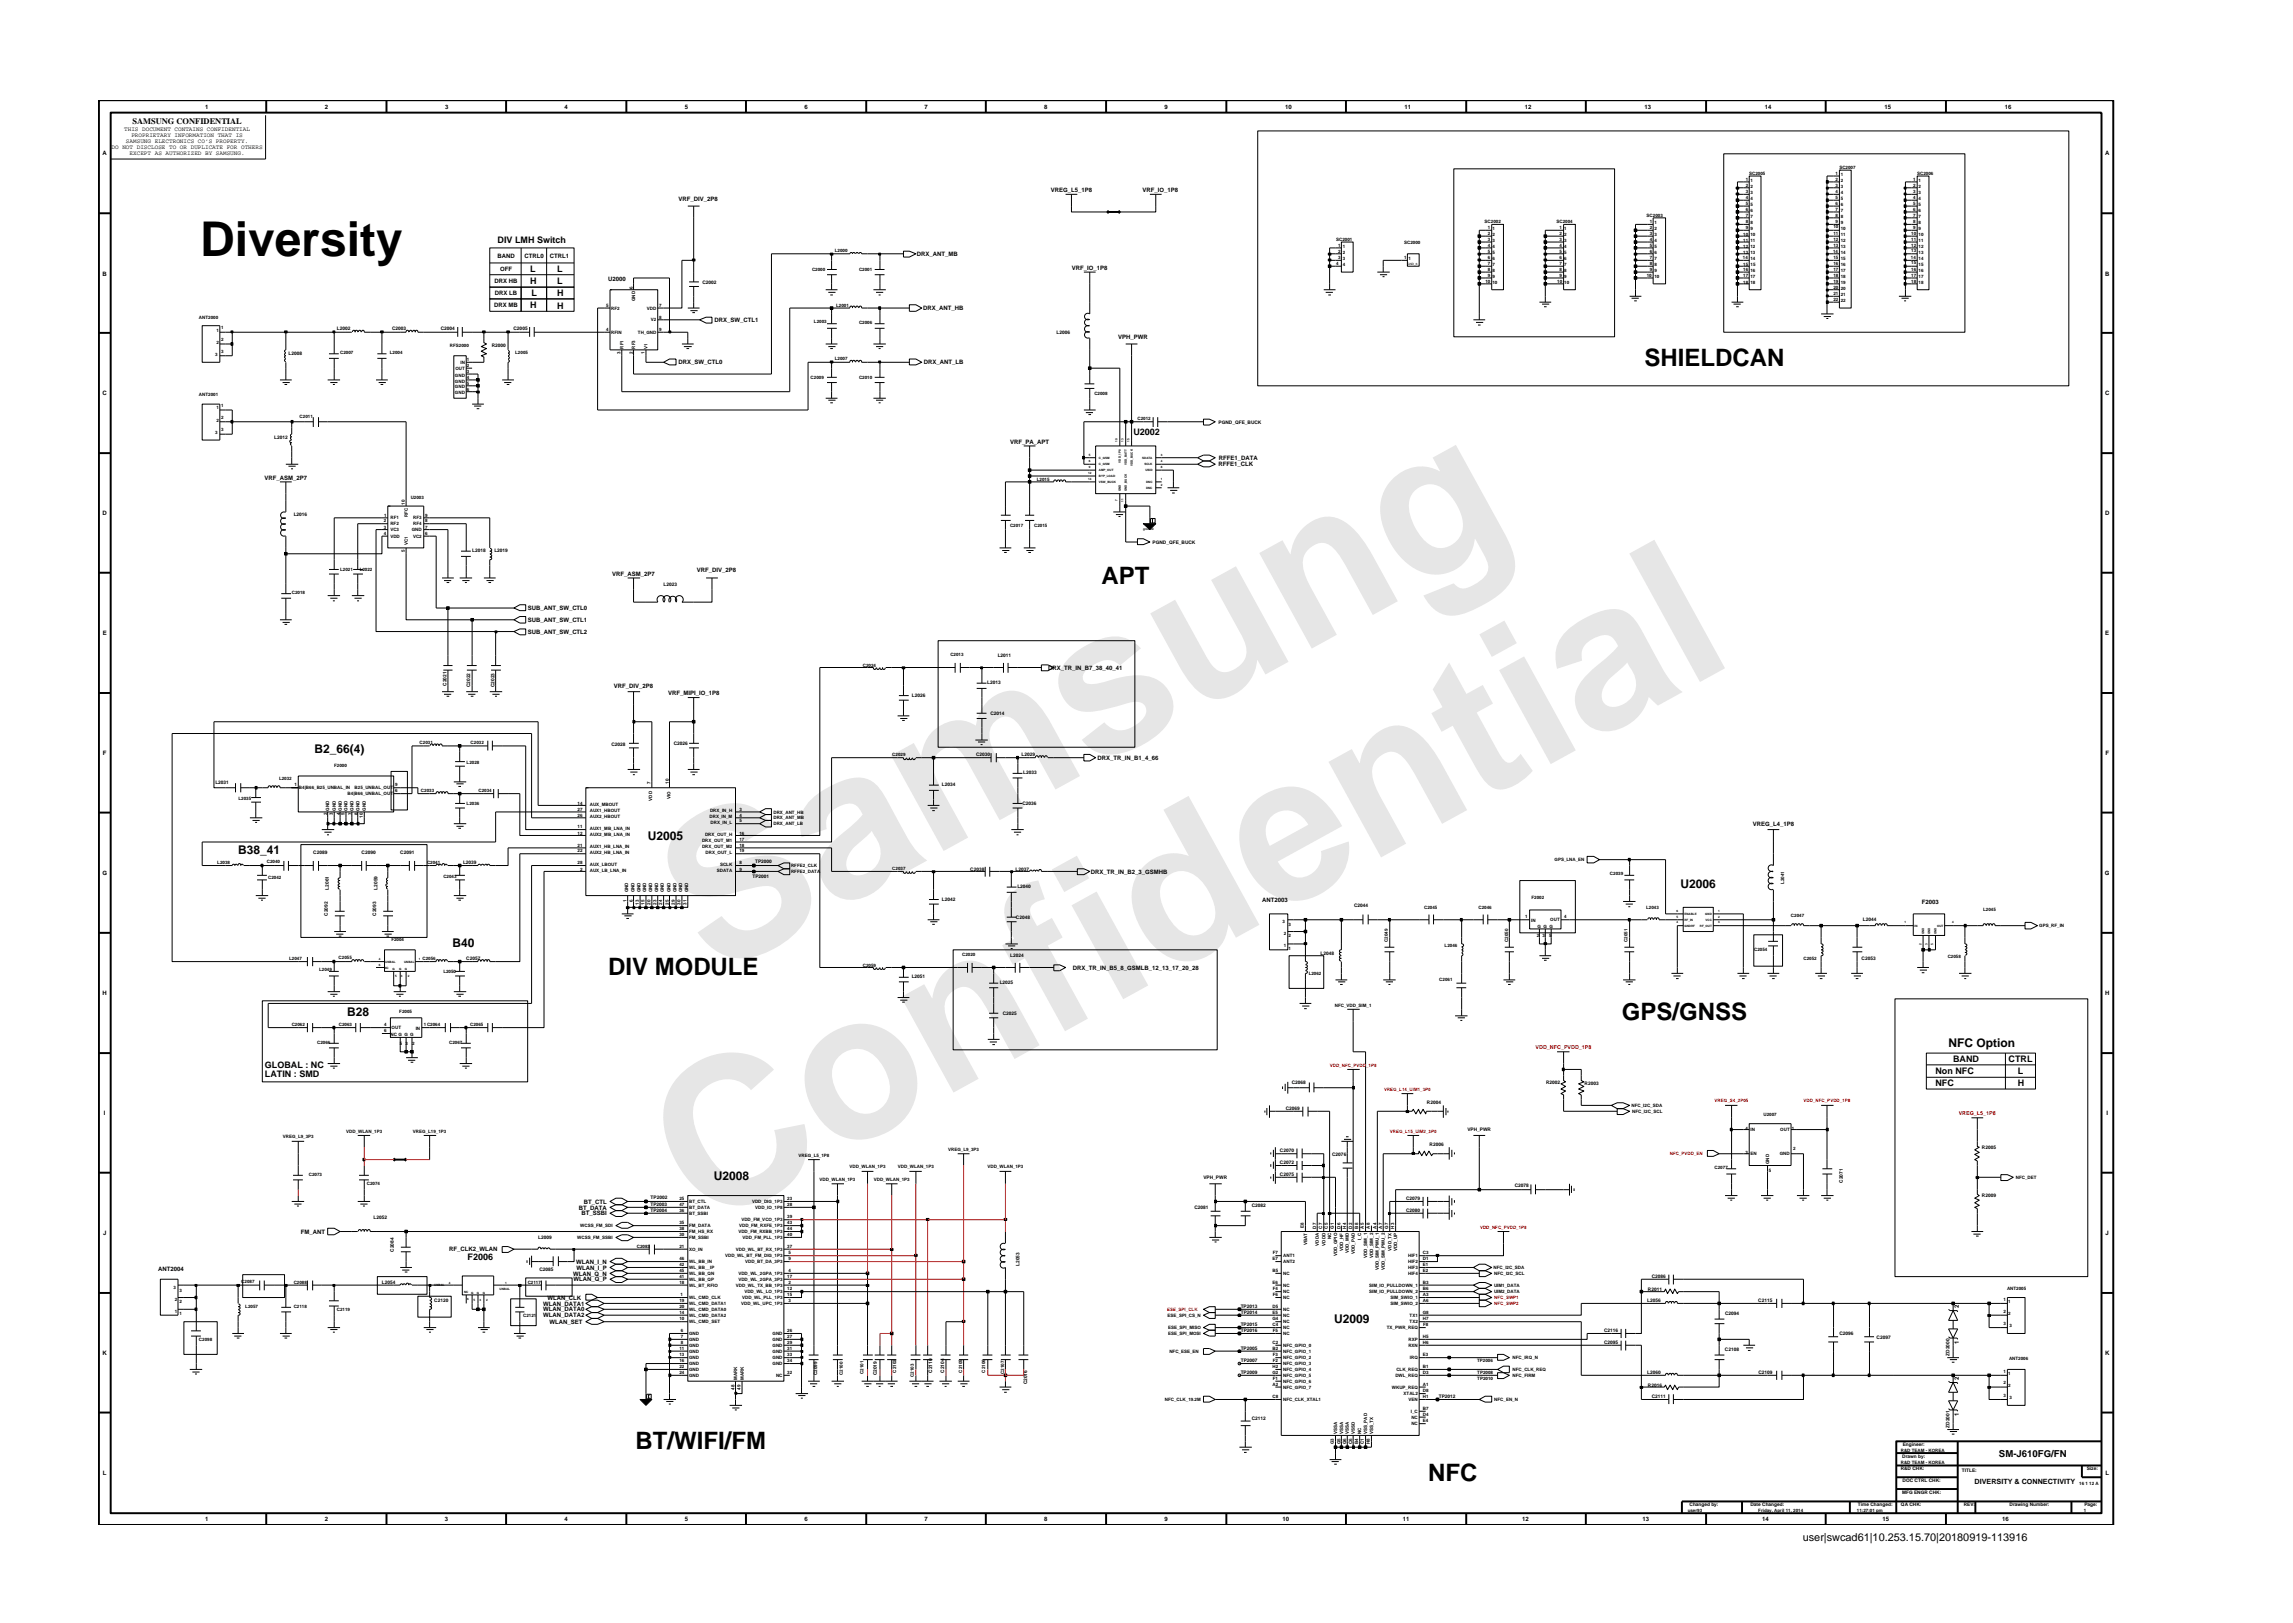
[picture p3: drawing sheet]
<svg xmlns="http://www.w3.org/2000/svg" width="297mm" height="210mm" viewBox="0 0 297 210" stroke-linecap="round" stroke-linejoin="round" font-family="sans-serif">
<defs><g id="words">
<g font-size="26.5" fill="#e6e6e6">
<text x="92.4" y="126.7" transform="rotate(-29 92.4 126.7)">Samsung</text>
<text x="91.1" y="159.4" transform="rotate(-29 91.1 159.4)">Confidential</text>
</g>
<text font-size="6.2" x="25.9" y="33.1">Diversity</text>
<g font-size="3.1">
<text x="213" y="47.4">SHIELDCAN</text>
<text x="142.7" y="75.6">APT</text>
<text x="78.8" y="126.4">DIV MODULE</text>
<text x="210.1" y="132.1">GPS/GNSS</text>
<text x="82.3" y="187.7">BT/WIFI/FM</text>
<text x="185" y="191.8">NFC</text>
</g>
<g font-size="1.6">
<text x="40.8" y="97.6">B2_66(4)</text>
<text x="30.8" y="110.6">B38_41</text>
<text x="83.9" y="108.8">U2005</text>
<text x="217.7" y="115.1">U2006</text>
<text x="58.6" y="122.6">B40</text>
<text x="45" y="131.6">B28</text>
<text x="252.4" y="135.6">NFC Option</text>
<text x="92.5" y="152.9">U2008</text>
<text x="172.8" y="171.4">U2009</text>
</g>
<text font-size="1.4" x="233.5" y="199.7">user|swcad61|10.253.15.70|20180919-113916</text>
<g font-size="1.2">
<text x="64.5" y="31.5">DIV LMH Switch</text>
<text x="68.7" y="35.2">L</text>
<text x="72.2" y="35.3">L</text>
<text x="68.7" y="36.8">H</text>
<text x="68.7" y="39.9">H</text>
<text x="68.9" y="38.4">L</text>
<text x="72.2" y="38.4">H</text>
<text x="72.2" y="36.8">L</text>
<text x="72.2" y="40.1">H</text>
<text x="146.8" y="56.4">U2002</text>
<text x="253" y="137.6">BAND</text>
<text x="260.2" y="137.6">CTRL</text>
<text x="34.3" y="139.6">LATIN : SMD</text>
<text x="34.3" y="138.4">GLOBAL : NC</text>
<text x="250.7" y="139.1">Non NFC</text>
<text x="250.7" y="140.7">NFC</text>
<text x="261.4" y="140.7">H</text>
<text x="261.4" y="139.1">L</text>
<text x="60.6" y="163.3">F2006</text>
<text x="258.9" y="188.7">SM-J610FG/FN</text>
</g>
<text font-size="1.1" x="17.2" y="16.1">SAMSUNG CONFIDENTIAL</text>
<text font-size=".9" x="255.8" y="192.3">DIVERSITY &amp; CONNECTIVITY</text>
<g font-size=".8">
<text x="16.1" y="17">THIS DOCUMENT CONTAINS CONFIDENTIAL</text>
<text x="17" y="17.8">PROPRIETARY INFORMATION THAT IS</text>
<text x="26.6" y="14.1">1</text>
<text x="42.1" y="14.1">2</text>
<text x="57.6" y="14.1">3</text>
<text x="73.1" y="14.1">4</text>
<text x="88.7" y="14.1">5</text>
<text x="104.2" y="14.1">6</text>
<text x="119.8" y="14.1">7</text>
<text x="135.3" y="14.1">8</text>
<text x="150.9" y="14.1">9</text>
<text x="166.5" y="14.1">10</text>
<text x="182" y="14.1">11</text>
<text x="197.5" y="14.1">12</text>
<text x="213" y="14.1">13</text>
<text x="228.6" y="14.1">14</text>
<text x="244.1" y="14.1">15</text>
<text x="259.7" y="14.1">16</text>
<text x="13.3" y="20.1">A</text>
<text x="14.5" y="19.3">DO NOT DISCLOSE TO OR DUPLICATE FOR OTHERS</text>
<text x="16.3" y="18.5">SAMSUNG ELECTRONICS CO’S PROPERTY.</text>
<text x="16.8" y="20.1">EXCEPT AS AUTHORIZED BY SAMSUNG.</text>
<text x="272.7" y="20.1">A</text>
<text x="87.9" y="26.1">VRF_DIV_2P8</text>
<text x="136.1" y="24.9">VREG_L5_1P8</text>
<text x="148" y="24.9">VRF_IO_1P8</text>
<text x="13.3" y="35.7">B</text>
<text x="64.4" y="33.4">BAND</text>
<text x="64.8" y="35.1">OFF</text>
<text x="67.9" y="33.5">CTRL0</text>
<text x="71.2" y="33.5">CTRL1</text>
<text x="118.8" y="33.2">DRX_ANT_MB</text>
<text x="138.9" y="34.9">VRF_IO_1P8</text>
<text x="272.7" y="35.7">B</text>
<text x="64" y="39.8">DRX MB</text>
<text x="64.1" y="36.7">DRX HB</text>
<text x="64.1" y="38.2">DRX LB</text>
<text x="78.8" y="36.4">U2000</text>
<text x="92.6" y="41.7">DRX_SW_CTL1</text>
<text x="119.6" y="40.2">DRX_ANT_HB</text>
<text x="87.9" y="47.2">DRX_SW_CTL0</text>
<text x="119.7" y="47.2">DRX_ANT_LB</text>
<text x="144.8" y="43.9">VPH_PWR</text>
<text x="13.3" y="51.2">C</text>
<text x="272.7" y="51.2">C</text>
<text x="130.9" y="57.5">VRF_PA_APT</text>
<text x="157.9" y="59.6">RFFE1_DATA</text>
<text x="34.3" y="62.1">VRF_ASM_2P7</text>
<text x="157.8" y="60.4">RFFE1_CLK</text>
<text x="13.3" y="66.8">D</text>
<text x="272.7" y="66.8">D</text>
<text x="79.3" y="74.6">VRF_ASM_2P7</text>
<text x="90.3" y="74.1">VRF_DIV_2P8</text>
<text x="13.3" y="82.3">E</text>
<text x="68.4" y="82.1">SUB_ANT_SW_CTL2</text>
<text x="68.4" y="80.6">SUB_ANT_SW_CTL1</text>
<text x="68.4" y="79.1">SUB_ANT_SW_CTL0</text>
<text x="272.7" y="82.3">E</text>
<text x="79.5" y="89.1">VRF_DIV_2P8</text>
<text x="135.8" y="86.8">DRX_TR_IN_B7_38_40_41</text>
<text x="86.5" y="90.1">VRF_MIPI_IO_1P8</text>
<text x="13.3" y="97.8">F</text>
<text x="142.2" y="98.4">DRX_TR_IN_B1_4_66</text>
<text x="272.7" y="97.8">F</text>
<text x="227" y="107">VREG_L4_1P8</text>
<text x="13.3" y="113.3">G</text>
<text x="141.3" y="113.2">DRX_TR_IN_B2_3_GSMHB</text>
<text x="272.7" y="113.3">G</text>
<text x="163.5" y="116.9">ANT2003</text>
<text x="248.9" y="117.1">F2003</text>
<text x="139" y="125.6">DRX_TR_IN_B5_8_GSMLB_12_13_17_20_28</text>
<text x="13.3" y="128.9">H</text>
<text x="272.7" y="128.9">H</text>
<text x="13.5" y="144.4">I</text>
<text x="272.9" y="144.4">I</text>
<text x="75.6" y="155.9">BT_CTL</text>
<text x="13.4" y="160">J</text>
<text x="39" y="159.8">FM_ANT</text>
<text x="75" y="156.7">BT_DATA</text>
<text x="75.3" y="157.5">BT_SSBI</text>
<text x="272.8" y="160">J</text>
<text x="20.5" y="164.6">ANT2004</text>
<text x="58.2" y="162.1">RF_CLK2_WLAN</text>
<text x="74.2" y="165.2">WLAN_Q_N</text>
<text x="74.3" y="166">WLAN_Q_P</text>
<text x="74.6" y="163.7">WLAN_I_N</text>
<text x="74.7" y="164.5">WLAN_I_P</text>
<text x="70.4" y="169.9">WLAN_DATA0</text>
<text x="70.4" y="169.1">WLAN_DATA1</text>
<text x="70.4" y="170.7">WLAN_DATA2</text>
<text x="70.9" y="168.4">WLAN_CLK</text>
<text x="71.2" y="171.5">WLAN_SET</text>
<text x="253.7" y="169.5" transform="rotate(-90 253.7 169.5)">2</text>
<text x="13.3" y="175.5">K</text>
<text x="253.7" y="178.8" transform="rotate(-90 253.7 178.8)">2</text>
<text x="253.7" y="174.1" transform="rotate(-90 253.7 174.1)">1</text>
<text x="272.7" y="175.5">K</text>
<text x="253.7" y="183.5" transform="rotate(-90 253.7 183.5)">1</text>
<text x="13.3" y="191.1">L</text>
<text x="272.7" y="191.1">L</text>
<text x="26.6" y="197.1">1</text>
<text x="42.1" y="197.1">2</text>
<text x="57.6" y="197.1">3</text>
<text x="73.1" y="197.1">4</text>
<text x="88.7" y="197.1">5</text>
<text x="104.2" y="197.1">6</text>
<text x="119.8" y="197.1">7</text>
<text x="135.3" y="197.1">8</text>
<text x="150.9" y="197.1">9</text>
<text x="166.1" y="197.1">10</text>
<text x="181.7" y="197.1">11</text>
<text x="197.2" y="197.1">12</text>
<text x="212.8" y="197.1">13</text>
<text x="228.3" y="197.1">14</text>
<text x="243.9" y="197.1">15</text>
<text x="259.3" y="197.1">16</text>
</g>
<g font-size=".7" fill="#f00">
<text x="198.9" y="135.9">VDD_NFC_PVDD_1P8</text>
<text x="253.7" y="144.5">VREG_L5_1P8</text>
</g>
<g font-size=".6">
<text x="226.2" y="23.4">1</text>
<text x="226.6" y="22.6">SC2005</text>
<text x="226.8" y="23.6">1</text>
<text x="237.8" y="23.4">2</text>
<text x="237.8" y="22.6">1</text>
<text x="238.3" y="21.9">SC2007</text>
<text x="238.4" y="23.6">2</text>
<text x="238.4" y="22.8">1</text>
<text x="247.8" y="23.4">1</text>
<text x="248.4" y="22.6">SC2006</text>
<text x="248.5" y="23.6">1</text>
<text x="192.3" y="28.9">SC2002</text>
<text x="192.7" y="29.7">1</text>
<text x="193.3" y="29.8">1</text>
<text x="201.6" y="28.9">SC2004</text>
<text x="202" y="29.7">1</text>
<text x="202.6" y="29.8">1</text>
<text x="213.3" y="28.1">SC2003</text>
<text x="213.7" y="28.9">1</text>
<text x="213.7" y="29.7">2</text>
<text x="214.3" y="29.1">1</text>
<text x="214.3" y="29.8">2</text>
<text x="226.2" y="24.2">2</text>
<text x="226.2" y="25">3</text>
<text x="226.2" y="25.8">4</text>
<text x="226.2" y="26.5">5</text>
<text x="226.2" y="27.3">6</text>
<text x="226.2" y="28.1">7</text>
<text x="226.2" y="28.9">8</text>
<text x="226.2" y="29.7">9</text>
<text x="226.8" y="24.3">2</text>
<text x="226.8" y="25.2">3</text>
<text x="226.8" y="25.9">4</text>
<text x="226.8" y="26.7">5</text>
<text x="226.8" y="27.5">6</text>
<text x="226.8" y="28.2">7</text>
<text x="226.8" y="29.1">8</text>
<text x="226.8" y="29.8">9</text>
<text x="237.5" y="29.6">10</text>
<text x="237.8" y="24.2">3</text>
<text x="237.8" y="25">4</text>
<text x="237.8" y="25.8">5</text>
<text x="237.8" y="26.5">6</text>
<text x="237.8" y="27.3">7</text>
<text x="237.8" y="28.1">8</text>
<text x="237.8" y="28.9">9</text>
<text x="238.4" y="24.3">3</text>
<text x="238.4" y="25.2">4</text>
<text x="238.4" y="25.9">5</text>
<text x="238.4" y="26.7">6</text>
<text x="238.4" y="27.5">7</text>
<text x="238.4" y="28.2">8</text>
<text x="238.4" y="29.1">9</text>
<text x="238.4" y="29.8">10</text>
<text x="247.8" y="27.3">6</text>
<text x="247.8" y="28.1">7</text>
<text x="247.8" y="28.9">8</text>
<text x="247.8" y="29.7">9</text>
<text x="247.8" y="24.2">2</text>
<text x="247.8" y="25">3</text>
<text x="247.8" y="25.8">4</text>
<text x="247.8" y="26.5">5</text>
<text x="248.5" y="27.5">6</text>
<text x="248.5" y="28.2">7</text>
<text x="248.5" y="29.1">8</text>
<text x="248.5" y="29.8">9</text>
<text x="248.5" y="24.3">2</text>
<text x="248.5" y="25.2">3</text>
<text x="248.5" y="25.9">4</text>
<text x="248.5" y="26.7">5</text>
<text x="105.2" y="35.1">C2000</text>
<text x="108.1" y="32.7">L2000</text>
<text x="111.3" y="35.1">C2001</text>
<text x="173.1" y="31.2">SC2001</text>
<text x="173.1" y="34.3">4</text>
<text x="173.3" y="32.8">2</text>
<text x="173.3" y="33.6">3</text>
<text x="173.3" y="31.9">1</text>
<text x="173.9" y="32.9">2</text>
<text x="173.9" y="33.7">3</text>
<text x="173.9" y="34.5">4</text>
<text x="173.9" y="32.1">1</text>
<text x="181.9" y="33.6">1</text>
<text x="181.9" y="31.6">SC2000</text>
<text x="182.5" y="33.7">1</text>
<text x="192.7" y="30.4">2</text>
<text x="192.7" y="31.2">3</text>
<text x="192.7" y="31.9">4</text>
<text x="192.7" y="32.8">5</text>
<text x="192.7" y="33.6">6</text>
<text x="192.7" y="34.3">7</text>
<text x="192.7" y="35.1">8</text>
<text x="192.7" y="35.8">9</text>
<text x="193.3" y="30.6">2</text>
<text x="193.3" y="31.4">3</text>
<text x="193.3" y="32.1">4</text>
<text x="193.3" y="32.9">5</text>
<text x="193.3" y="33.7">6</text>
<text x="193.3" y="34.5">7</text>
<text x="193.3" y="35.2">8</text>
<text x="202" y="31.2">3</text>
<text x="202" y="31.9">4</text>
<text x="202" y="32.8">5</text>
<text x="202" y="33.6">6</text>
<text x="202" y="34.3">7</text>
<text x="202" y="35.1">8</text>
<text x="202" y="35.8">9</text>
<text x="202" y="30.4">2</text>
<text x="202.6" y="32.1">4</text>
<text x="202.6" y="32.9">5</text>
<text x="202.6" y="33.7">6</text>
<text x="202.6" y="34.5">7</text>
<text x="202.6" y="35.2">8</text>
<text x="202.6" y="30.6">2</text>
<text x="202.6" y="31.4">3</text>
<text x="213.3" y="35.8">10</text>
<text x="213.7" y="33.6">7</text>
<text x="213.7" y="34.3">8</text>
<text x="213.7" y="35.1">9</text>
<text x="213.7" y="30.4">3</text>
<text x="213.7" y="31.2">4</text>
<text x="213.7" y="31.9">5</text>
<text x="213.7" y="32.8">6</text>
<text x="214.3" y="33.7">7</text>
<text x="214.3" y="34.5">8</text>
<text x="214.3" y="35.2">9</text>
<text x="214.3" y="30.6">3</text>
<text x="214.3" y="31.4">4</text>
<text x="214.3" y="32.1">5</text>
<text x="214.3" y="32.9">6</text>
<text x="225.8" y="33.6">14</text>
<text x="225.8" y="31.4">11</text>
<text x="225.8" y="32.1">12</text>
<text x="225.8" y="32.9">13 13</text>
<text x="225.8" y="34.5">15</text>
<text x="225.8" y="35.1">16</text>
<text x="225.8" y="35.8">17</text>
<text x="225.8" y="30.6">10</text>
<text x="226.8" y="33.7">14</text>
<text x="226.8" y="32.1">12</text>
<text x="226.8" y="35.2">16</text>
<text x="226.8" y="31.4">11</text>
<text x="226.8" y="30.6">10</text>
<text x="226.8" y="34.5">15</text>
<text x="237.5" y="32.8">14</text>
<text x="237.5" y="34.3">16</text>
<text x="237.5" y="35.1">17</text>
<text x="237.5" y="35.8">18</text>
<text x="237.5" y="30.4">11</text>
<text x="237.5" y="31.2">12</text>
<text x="237.5" y="31.9">13</text>
<text x="237.5" y="33.6">15</text>
<text x="238.4" y="34.5">16</text>
<text x="238.4" y="35.2">17</text>
<text x="238.4" y="30.6">11</text>
<text x="238.4" y="31.4">12</text>
<text x="238.4" y="32.1">13</text>
<text x="238.4" y="32.9">14</text>
<text x="238.4" y="33.7">15</text>
<text x="247.5" y="33.6">14</text>
<text x="247.6" y="34.2">15</text>
<text x="247.6" y="35.1">16</text>
<text x="247.6" y="35.8">17</text>
<text x="247.6" y="30.4">10</text>
<text x="247.6" y="31.2">11</text>
<text x="247.6" y="31.9">12</text>
<text x="247.6" y="32.7">13</text>
<text x="248.5" y="34.5">15</text>
<text x="248.5" y="35.2">16</text>
<text x="248.5" y="30.6">10</text>
<text x="248.5" y="31.4">11</text>
<text x="248.5" y="32.1">12</text>
<text x="248.5" y="32.9">13</text>
<text x="248.5" y="33.7">14</text>
<text x="25.8" y="41.3">ANT2000</text>
<text x="78.5" y="39.7">5</text>
<text x="79.2" y="40.1">RF2</text>
<text x="82" y="37.5" transform="rotate(-90 82 37.5)">6</text>
<text x="82.3" y="39" transform="rotate(-90 82.3 39)">GND</text>
<text x="83.8" y="40.1">VDD</text>
<text x="84.3" y="41.6">V2</text>
<text x="85.4" y="39.7">7</text>
<text x="85.4" y="41.3">8</text>
<text x="91" y="36.8">C2002</text>
<text x="105.4" y="41.9">L2003</text>
<text x="108.3" y="39.7">L2001</text>
<text x="192.4" y="36.6">10</text>
<text x="193.3" y="36.8">10</text>
<text x="193.3" y="36">9</text>
<text x="201.7" y="36.6">10</text>
<text x="202.6" y="36">9</text>
<text x="202.6" y="36.8">10</text>
<text x="214.3" y="36">10</text>
<text x="225.8" y="36.8">18 18</text>
<text x="226.8" y="36">17</text>
<text x="237.5" y="36.6">19</text>
<text x="237.5" y="37.5">20</text>
<text x="237.5" y="38.2">21</text>
<text x="237.5" y="39">22</text>
<text x="238.4" y="36">18</text>
<text x="238.4" y="36.8">19</text>
<text x="238.4" y="37.5">20</text>
<text x="238.4" y="38.4">21</text>
<text x="238.4" y="39.1">22</text>
<text x="247.6" y="36.6">18</text>
<text x="248.5" y="36">17</text>
<text x="248.5" y="36.8">18</text>
<text x="27.9" y="46.1">3</text>
<text x="28.1" y="44.6">2</text>
<text x="28.1" y="43">1</text>
<text x="28.7" y="42.6">1</text>
<text x="28.7" y="44.2">2</text>
<text x="28.7" y="45.7">3</text>
<text x="37.4" y="45.9">L2008</text>
<text x="43.6" y="42.8">L2002</text>
<text x="44.1" y="45.9">C2007</text>
<text x="50.5" y="45.9">L2004</text>
<text x="50.8" y="42.8">C2003</text>
<text x="57.1" y="42.8">C2004</text>
<text x="58.3" y="45">RFS2000</text>
<text x="59" y="47.9">OUT</text>
<text x="59.6" y="47.2">IN</text>
<text x="60.5" y="46.8">1</text>
<text x="60.5" y="47.5">2</text>
<text x="63.7" y="45">R2000</text>
<text x="66.5" y="42.8">C2005</text>
<text x="66.7" y="45.9">L2005</text>
<text x="78.5" y="42.9">4</text>
<text x="79.2" y="43.3">RFIN</text>
<text x="80.4" y="45.8" transform="rotate(-90 80.4 45.8)">3</text>
<text x="80.8" y="45.2" transform="rotate(-90 80.8 45.2)">RF1</text>
<text x="82" y="45.8" transform="rotate(-90 82 45.8)">2</text>
<text x="82.3" y="45.2" transform="rotate(-90 82.3 45.2)">RF3</text>
<text x="82.6" y="43.3">TH_GND</text>
<text x="83.5" y="45.8" transform="rotate(-90 83.5 45.8)">1</text>
<text x="83.9" y="45.2" transform="rotate(-90 83.9 45.2)">V1</text>
<text x="85.4" y="42.9">9</text>
<text x="108.1" y="46.7">L2007</text>
<text x="111.3" y="42">C2006</text>
<text x="136.9" y="43.3">L2006</text>
<text x="25.8" y="51.3">ANT2001</text>
<text x="28.1" y="53">1</text>
<text x="28.6" y="52.8">1</text>
<text x="58.9" y="48.8">GND</text>
<text x="58.9" y="49.6">GND</text>
<text x="58.9" y="50.3">GND</text>
<text x="58.9" y="51.1">GND</text>
<text x="60.5" y="48.3">3</text>
<text x="60.5" y="49.1">4</text>
<text x="60.5" y="49.8">5</text>
<text x="60.5" y="50.7">6</text>
<text x="105" y="49.1">C2009</text>
<text x="111.3" y="49.1">C2010</text>
<text x="141.8" y="51.2">C2008</text>
<text x="27.9" y="56.2">3</text>
<text x="28.1" y="54.6">2</text>
<text x="28.6" y="54.3">2</text>
<text x="28.6" y="55.8">3</text>
<text x="35.5" y="56.9">L2012</text>
<text x="38.8" y="54.1">C2011</text>
<text x="147.4" y="54.5">C2012</text>
<text x="157.8" y="54.9">PGND_QFE_BUCK</text>
<text x="52.4" y="65.4" transform="rotate(-90 52.4 65.4)">10</text>
<text x="53.2" y="64.6">U2003</text>
<text x="134.3" y="62.3">L2015</text>
<text x="38" y="66.9">L2016</text>
<text x="49.7" y="67.7">2</text>
<text x="49.7" y="68.5">3</text>
<text x="49.7" y="69.3">4</text>
<text x="49.7" y="66.9">1</text>
<text x="50.6" y="68.1">RF2</text>
<text x="50.6" y="68.8">VC3</text>
<text x="50.6" y="69.7">VDD</text>
<text x="50.6" y="67.3">RF1</text>
<text x="52.4" y="71.5" transform="rotate(-90 52.4 71.5)">5</text>
<text x="52.8" y="70.6" transform="rotate(-90 52.8 70.6)">VC1</text>
<text x="52.8" y="67" transform="rotate(-90 52.8 67)">RFC</text>
<text x="53.3" y="68.8">GND</text>
<text x="53.5" y="69.7">VC2</text>
<text x="53.5" y="68.1">RF4</text>
<text x="53.5" y="67.3">RF3</text>
<text x="55.1" y="69.3">6</text>
<text x="55.1" y="68.5">7</text>
<text x="55.1" y="67.7">8</text>
<text x="55.1" y="66.9">9</text>
<text x="61.2" y="71.6">L2018</text>
<text x="64" y="71.6">L2019</text>
<text x="130.8" y="68.3">C2017</text>
<text x="134" y="68.3">C2015</text>
<text x="149.3" y="70.4">PGND_QFE_BUCK</text>
<text x="37.8" y="77">C2018</text>
<text x="44.1" y="73.9">L2021</text>
<text x="46.6" y="73.9">L2022</text>
<text x="86" y="75.9">L2023</text>
<text x="57.9" y="88.8" transform="rotate(-90 57.9 88.8)">C2021</text>
<text x="60.9" y="89" transform="rotate(-90 60.9 89)">C2022</text>
<text x="64" y="89" transform="rotate(-90 64 89)">C2023</text>
<text x="111.8" y="86.3">C2024</text>
<text x="123.1" y="85">C2013</text>
<text x="127.9" y="88.7">L2013</text>
<text x="129.2" y="85.1">L2011</text>
<text x="118.1" y="90.3">L2026</text>
<text x="128.3" y="92.6">C2014</text>
<text x="27.9" y="101.6">L2031</text>
<text x="36.1" y="101">L2032</text>
<text x="38.1" y="101.9">1</text>
<text x="43.3" y="99.3">F2000</text>
<text x="51.2" y="101.9">9</text>
<text x="54.4" y="96.4">C2031</text>
<text x="60.4" y="98.9">L2028</text>
<text x="61" y="96.4">C2032</text>
<text x="79.2" y="96.6">C2028</text>
<text x="84.3" y="101.5" transform="rotate(-90 84.3 101.5)">7</text>
<text x="86.6" y="101.5" transform="rotate(-90 86.6 101.5)">10</text>
<text x="87.3" y="96.5">C2026</text>
<text x="115.6" y="97.9">C2029</text>
<text x="122" y="101.9">L2034</text>
<text x="126.5" y="98">C2030</text>
<text x="132.3" y="98">L2029</text>
<text x="132.5" y="100.3">L2033</text>
<text x="30.9" y="103.6">L2035</text>
<text x="38.7" y="102.3">B4|B66_B25_UNBAL_IN</text>
<text x="42.4" y="105.6" transform="rotate(-90 42.4 105.6)">2</text>
<text x="42.7" y="105" transform="rotate(-90 42.7 105)">GND</text>
<text x="43.1" y="105.6" transform="rotate(-90 43.1 105.6)">3</text>
<text x="43.5" y="105" transform="rotate(-90 43.5 105)">GND</text>
<text x="44.1" y="105.6" transform="rotate(-90 44.1 105.6)">4</text>
<text x="44.3" y="105" transform="rotate(-90 44.3 105)">GND</text>
<text x="44.6" y="105.6" transform="rotate(-90 44.6 105.6)">5</text>
<text x="45" y="103">B4|B66_UNBAL_OUT</text>
<text x="45" y="105" transform="rotate(-90 45 105)">GND</text>
<text x="45.6" y="105.6" transform="rotate(-90 45.6 105.6)">7</text>
<text x="45.8" y="105" transform="rotate(-90 45.8 105)">GND</text>
<text x="45.9" y="102.3">B25_UNBAL_OUT</text>
<text x="46.3" y="105.6" transform="rotate(-90 46.3 105.6)">8</text>
<text x="46.6" y="105" transform="rotate(-90 46.6 105)">GND</text>
<text x="47" y="105.9" transform="rotate(-90 47 105.9)">10</text>
<text x="47.4" y="105" transform="rotate(-90 47.4 105)">GND</text>
<text x="51.2" y="102.6">6</text>
<text x="54.5" y="102.6">C2033</text>
<text x="60.4" y="104.3">L2036</text>
<text x="62" y="102.6">C2034</text>
<text x="74.8" y="105.8">26</text>
<text x="74.8" y="105">27</text>
<text x="74.8" y="104.3">14</text>
<text x="74.8" y="107.3">11</text>
<text x="76.4" y="106">AUX2_HBOUT</text>
<text x="76.4" y="105.2">AUX1_HBOUT</text>
<text x="76.4" y="104.5">AUX_MBOUT</text>
<text x="76.4" y="107.5">AUX1_MB_LNA_IN</text>
<text x="84.5" y="103.7" transform="rotate(-90 84.5 103.7)">VDD</text>
<text x="86.9" y="103.5" transform="rotate(-90 86.9 103.5)">VIO</text>
<text x="91.9" y="106">DRX_IN_M</text>
<text x="92" y="105.2">DRX_IN_H</text>
<text x="92" y="106.8">DRX_IN_L</text>
<text x="95.8" y="105">3</text>
<text x="95.8" y="106.5">5</text>
<text x="95.8" y="105.8">4</text>
<text x="100.2" y="105.4">DRX_ANT_HB</text>
<text x="100.2" y="106.2">DRX_ANT_MB</text>
<text x="100.2" y="106.9">DRX_ANT_LB</text>
<text x="132.4" y="104.3">C2036</text>
<text x="28.1" y="112">L2038</text>
<text x="34.6" y="111.8">C2040</text>
<text x="34.7" y="113.9">C2042</text>
<text x="40.6" y="110.6">C2089</text>
<text x="46.8" y="110.6">C2090</text>
<text x="51.9" y="110.6">C2091</text>
<text x="55.3" y="112">C2041</text>
<text x="57.4" y="113.7">C2043</text>
<text x="60" y="112">L2039</text>
<text x="74.8" y="112">28</text>
<text x="74.8" y="109.7">21</text>
<text x="74.8" y="110.4">22</text>
<text x="74.8" y="108.1">12</text>
<text x="75.1" y="112.8">2</text>
<text x="76.4" y="112.2">AUX_LBOUT</text>
<text x="76.4" y="109.9">AUX1_HB_LNA_IN</text>
<text x="76.4" y="110.6">AUX2_HB_LNA_IN</text>
<text x="76.4" y="108.4">AUX2_MB_LNA_IN</text>
<text x="76.4" y="113">AUX_LB_LNA_IN</text>
<text x="90.9" y="109.1">DRX_OUT_M1</text>
<text x="90.9" y="109.9">DRX_OUT_M2</text>
<text x="91.3" y="108.4">DRX_OUT_H</text>
<text x="91.4" y="110.6">DRX_OUT_L</text>
<text x="92.8" y="113">SDATA</text>
<text x="93.3" y="112.2">SCLK</text>
<text x="95.8" y="108.9">17</text>
<text x="95.8" y="109.7">18</text>
<text x="95.8" y="110.4">19</text>
<text x="95.8" y="112">8</text>
<text x="95.8" y="112.8">9</text>
<text x="95.8" y="108.1">16</text>
<text x="97.5" y="113.7">TP2001</text>
<text x="97.8" y="111.8">TP2000</text>
<text x="102.5" y="112.3">RFFE2_CLK</text>
<text x="102.5" y="113.1">RFFE2_DATA</text>
<text x="115.6" y="112.8">C2037</text>
<text x="125.7" y="112.8">C2038</text>
<text x="131.6" y="112.8">L2037</text>
<text x="201.4" y="111.6">GPS_LNA_EN</text>
<text x="208.6" y="113.3">C2039</text>
<text x="42.4" y="118.6" transform="rotate(-90 42.4 118.6)">C2092</text>
<text x="42.6" y="115.3" transform="rotate(-90 42.6 115.3)">L2061</text>
<text x="48.7" y="118.6" transform="rotate(-90 48.7 118.6)">C2093</text>
<text x="48.9" y="115.3" transform="rotate(-90 48.9 115.3)">L2059</text>
<text x="81.1" y="116.9" transform="rotate(-90 81.1 116.9)">1</text>
<text x="81.4" y="115.6" transform="rotate(-90 81.4 115.6)">GND</text>
<text x="82" y="116.9" transform="rotate(-90 82 116.9)">6</text>
<text x="82.2" y="115.6" transform="rotate(-90 82.2 115.6)">GND</text>
<text x="82.7" y="117.2" transform="rotate(-90 82.7 117.2)">13</text>
<text x="83" y="115.6" transform="rotate(-90 83 115.6)">GND</text>
<text x="83.5" y="117.2" transform="rotate(-90 83.5 117.2)">15</text>
<text x="83.7" y="115.6" transform="rotate(-90 83.7 115.6)">GND</text>
<text x="84.3" y="117.2" transform="rotate(-90 84.3 117.2)">20</text>
<text x="84.5" y="115.6" transform="rotate(-90 84.5 115.6)">GND</text>
<text x="85" y="117.2" transform="rotate(-90 85 117.2)">23</text>
<text x="85.2" y="115.6" transform="rotate(-90 85.2 115.6)">GND</text>
<text x="85.8" y="117.2" transform="rotate(-90 85.8 117.2)">24</text>
<text x="86" y="115.6" transform="rotate(-90 86 115.6)">GND</text>
<text x="86.6" y="117.2" transform="rotate(-90 86.6 117.2)">25</text>
<text x="86.9" y="115.6" transform="rotate(-90 86.9 115.6)">GND</text>
<text x="87.4" y="117.2" transform="rotate(-90 87.4 117.2)">29</text>
<text x="87.6" y="115.6" transform="rotate(-90 87.6 115.6)">GND</text>
<text x="88.2" y="117.2" transform="rotate(-90 88.2 117.2)">30</text>
<text x="88.4" y="115.6" transform="rotate(-90 88.4 115.6)">GND</text>
<text x="88.9" y="117.2" transform="rotate(-90 88.9 117.2)">31</text>
<text x="89.1" y="115.6" transform="rotate(-90 89.1 115.6)">GND</text>
<text x="122" y="116.7">L2042</text>
<text x="131.6" y="119">C2048</text>
<text x="131.8" y="115.1">L2040</text>
<text x="166.1" y="119.6">3</text>
<text x="166.9" y="119.9">3</text>
<text x="175.4" y="117.5">C2044</text>
<text x="184.5" y="117.8">C2045</text>
<text x="191.5" y="117.8">C2046</text>
<text x="197.6" y="119">1</text>
<text x="198.4" y="119.4">IN</text>
<text x="198.4" y="116.4">F2002</text>
<text x="200.8" y="119.3">OUT</text>
<text x="202.6" y="119">4</text>
<text x="213.3" y="117.8">L2043</text>
<text x="231.1" y="114.5" transform="rotate(-90 231.1 114.5)">L2041</text>
<text x="232" y="118.7">C2047</text>
<text x="241.3" y="119.3">L2044</text>
<text x="256.9" y="118">L2045</text>
<text x="37.5" y="124.4">L2047</text>
<text x="41.4" y="125.8">L2049</text>
<text x="43.9" y="124.2">C2055</text>
<text x="50.7" y="121.9">F2004</text>
<text x="54.7" y="124.4">C2056</text>
<text x="60.4" y="124.4">C2057</text>
<text x="111.8" y="125.2">C2059</text>
<text x="124.6" y="123.8">C2020</text>
<text x="130.9" y="124">L2024</text>
<text x="166.3" y="122.7">1</text>
<text x="166.3" y="121.2">2</text>
<text x="166.9" y="123">1</text>
<text x="166.9" y="121.4">2</text>
<text x="171.1" y="123.7">L2048</text>
<text x="179.8" y="122" transform="rotate(-90 179.8 122)">C2049</text>
<text x="187.1" y="122.6">L2046</text>
<text x="195.4" y="122" transform="rotate(-90 195.4 122)">C2050</text>
<text x="199.1" y="121.4">2</text>
<text x="199.2" y="120.3">G G G</text>
<text x="199.8" y="121.4">3</text>
<text x="200.7" y="121.4">5</text>
<text x="210.8" y="122" transform="rotate(-90 210.8 122)">C2051</text>
<text x="227.2" y="123.2">C2054</text>
<text x="233.6" y="124.4">C2052</text>
<text x="241.2" y="124.4">C2053</text>
<text x="252.3" y="124.1">C2058</text>
<text x="264.2" y="120.1">GPS_RF_IN</text>
<text x="51.7" y="131.2">F2005</text>
<text x="57.4" y="126.1">L2050</text>
<text x="118.1" y="126.7">L2051</text>
<text x="129.5" y="127.5">L2025</text>
<text x="129.9" y="131.5">C2025</text>
<text x="169.5" y="126.4">L2062</text>
<text x="172.9" y="130.5">NFC_VDD_SIM_1</text>
<text x="186.4" y="127.1">C2061</text>
<text x="37.8" y="133">C2062</text>
<text x="41.1" y="135.2">C2066</text>
<text x="43.9" y="133">C2063</text>
<text x="49.8" y="133.7">6</text>
<text x="49.8" y="133">4</text>
<text x="50.6" y="134.2">NC G G G</text>
<text x="50.7" y="133.3">OUT</text>
<text x="51.8" y="135.3">5</text>
<text x="52.5" y="135.3">3</text>
<text x="53.4" y="135.3">2</text>
<text x="53.8" y="133.5">IN</text>
<text x="54.9" y="133">1C2064</text>
<text x="58.2" y="135.2">C2067</text>
<text x="60.9" y="133">C2065</text>
<text x="166.6" y="143.8">C2069</text>
<text x="167.3" y="140.5">C2068</text>
<text x="184.9" y="143">R2004</text>
<text x="200.3" y="140.4">R2002</text>
<text x="205.3" y="140.5">R2003</text>
<text x="211.4" y="143.4">NFC_I2C_SDA</text>
<text x="36.6" y="147.5">VREG_L9_3P3</text>
<text x="44.9" y="146.7">VDD_WLAN_1P3</text>
<text x="53.5" y="146.7">VREG_L19_1P3</text>
<text x="103.4" y="149.8">VREG_L5_1P8</text>
<text x="122.8" y="149.1">VREG_L9_3P3</text>
<text x="165.8" y="149.2">C2070</text>
<text x="172.6" y="149.8">C2076</text>
<text x="185.2" y="148.4">R2006</text>
<text x="190.1" y="146.6">VPH_PWR</text>
<text x="211.4" y="144.2">NFC_I2C_SCL</text>
<text x="226.1" y="146.3">4</text>
<text x="226.1" y="149.5">3</text>
<text x="226.8" y="146.5">IN</text>
<text x="226.8" y="149.7">EN</text>
<text x="228.4" y="144.6">U2007</text>
<text x="230.6" y="149.7">GND</text>
<text x="230.6" y="146.5">OUT</text>
<text x="232.1" y="146.3">1</text>
<text x="232.3" y="149">2</text>
<text x="256.7" y="148.8">R2005</text>
<text x="40" y="152.3">C2073</text>
<text x="47.5" y="153.5">C2074</text>
<text x="84.3" y="155.3">TP2002</text>
<text x="88" y="155.4">25</text>
<text x="89.3" y="155.9">BT_CTL</text>
<text x="97.4" y="155.9">VDD_DIG_1P3</text>
<text x="102" y="155.4">23</text>
<text x="106.2" y="153">VDD_WLAN_1P3</text>
<text x="110.1" y="151.4">VDD_WLAN_1P3</text>
<text x="113.2" y="153">VDD_WLAN_1P3</text>
<text x="116.3" y="151.4">VDD_WLAN_1P3</text>
<text x="127.9" y="151.4">VDD_WLAN_1P3</text>
<text x="155.9" y="152.7">VPH_PWR</text>
<text x="165.8" y="152.3">C2075</text>
<text x="165.8" y="150.8">C2072</text>
<text x="182.1" y="155.5">C2079</text>
<text x="196.2" y="153.8">C2078</text>
<text x="222.1" y="151.4">C2077</text>
<text x="229.1" y="151.8">5</text>
<text x="229.2" y="150.8" transform="rotate(-90 229.2 150.8)">GND</text>
<text x="238.7" y="153.2" transform="rotate(-90 238.7 153.2)">C2071</text>
<text x="256.7" y="155.1">R2009</text>
<text x="261.1" y="152.7">NFC_DET</text>
<text x="48.4" y="157.9">L2052</text>
<text x="69.7" y="160.5">L2009</text>
<text x="74.8" y="160.5">WCSS_FM_SSBI</text>
<text x="75.2" y="159">WCSS_FM_SDI</text>
<text x="82.5" y="161.7">C2083</text>
<text x="84.3" y="157.1">TP2004</text>
<text x="84.3" y="156.3">TP2003</text>
<text x="88" y="158.6">35</text>
<text x="88" y="157">36</text>
<text x="88" y="159.3">38</text>
<text x="88" y="160.2">30</text>
<text x="88" y="161.7">21</text>
<text x="88" y="156.3">47</text>
<text x="89.3" y="159">FM_DATA</text>
<text x="89.3" y="157.4">BT_SSBI</text>
<text x="89.3" y="159.8">FM_HS_RX</text>
<text x="89.3" y="160.5">FM_SSBI</text>
<text x="89.3" y="156.6">BT_DATA</text>
<text x="95.6" y="159.8">VDD_FM_RXBB_1P3</text>
<text x="95.7" y="159">VDD_FM_RXFE_1P3</text>
<text x="96" y="158.2">VDD_FM_VCO_1P3</text>
<text x="96.2" y="160.5">VDD_FM_PLL_1P3</text>
<text x="97.8" y="156.6">VDD_IO_1P8</text>
<text x="102" y="160.2">40</text>
<text x="102" y="158.6">43</text>
<text x="102" y="159.3">44</text>
<text x="102" y="161.7">37</text>
<text x="102" y="157.8">39</text>
<text x="102" y="156.3">28</text>
<text x="154.7" y="156.7">C2081</text>
<text x="162.2" y="156.4">C2082</text>
<text x="168.9" y="159.1" transform="rotate(-90 168.9 159.1)">E8</text>
<text x="169.3" y="161.3" transform="rotate(-90 169.3 161.3)">VBAT</text>
<text x="170.5" y="159.2" transform="rotate(-90 170.5 159.2)">D7</text>
<text x="170.8" y="161.4" transform="rotate(-90 170.8 161.4)">VDDA</text>
<text x="171.3" y="159.2" transform="rotate(-90 171.3 159.2)">C7</text>
<text x="171.7" y="161.4" transform="rotate(-90 171.7 161.4)">VDDD</text>
<text x="172" y="159.2" transform="rotate(-90 172 159.2)">C5</text>
<text x="172.5" y="160.6" transform="rotate(-90 172.5 160.6)">NC</text>
<text x="172.8" y="159.2" transform="rotate(-90 172.8 159.2)">G1</text>
<text x="173.6" y="159.2" transform="rotate(-90 173.6 159.2)">D6</text>
<text x="174.4" y="159.2" transform="rotate(-90 174.4 159.2)">H4</text>
<text x="175.2" y="159.2" transform="rotate(-90 175.2 159.2)">D2</text>
<text x="175.9" y="159.2" transform="rotate(-90 175.9 159.2)">B8</text>
<text x="176.3" y="160.6" transform="rotate(-90 176.3 160.6)">I_C</text>
<text x="176.7" y="159.2" transform="rotate(-90 176.7 159.2)">A5</text>
<text x="177.4" y="159.2" transform="rotate(-90 177.4 159.2)">A8</text>
<text x="178.3" y="159.2" transform="rotate(-90 178.3 159.2)">A4</text>
<text x="179.1" y="159.2" transform="rotate(-90 179.1 159.2)">A7</text>
<text x="179.8" y="159.2" transform="rotate(-90 179.8 159.2)">G7</text>
<text x="180.6" y="159.2" transform="rotate(-90 180.6 159.2)">H3</text>
<text x="182.1" y="157">C2080</text>
<text x="22.5" y="167">3</text>
<text x="23.2" y="167.3">3</text>
<text x="31.3" y="166.1">C2087</text>
<text x="38.1" y="166.3">C2088</text>
<text x="49.5" y="166.3">L2054</text>
<text x="51" y="162.2" transform="rotate(-90 51 162.2)">C2084</text>
<text x="68.4" y="166.3">C2117</text>
<text x="69.9" y="164.6">C2085</text>
<text x="88" y="165.6">41</text>
<text x="88" y="164">42</text>
<text x="88" y="164.8">45</text>
<text x="88" y="163.2">46</text>
<text x="88" y="166.4">18</text>
<text x="88.2" y="167.9">1</text>
<text x="89.3" y="165.9">WL_BB_QP</text>
<text x="89.3" y="164.4">WL_BB__IP</text>
<text x="89.3" y="165.2">WL_BB_QN</text>
<text x="89.3" y="163.6">WL_BB_IN</text>
<text x="89.3" y="166.7">WL_BT_RFIO</text>
<text x="89.3" y="162">XO_IN</text>
<text x="93.9" y="162.9">VDD_WL_BT_FM_DIG_1P3</text>
<text x="95.3" y="162">VDD_WL_BT_RX_1P3</text>
<text x="95.3" y="166.7">VDD_WL_TX_BB_1P3</text>
<text x="95.6" y="165.2">VDD_WL_2GPA_1P3</text>
<text x="95.6" y="165.9">VDD_WL_2GPA_3P3</text>
<text x="96.4" y="167.5">VDD_WL_LO_1P3</text>
<text x="96.5" y="163.6">VDD_BT_DA_3P3</text>
<text x="102" y="167.1">12</text>
<text x="102" y="167.9">15</text>
<text x="102" y="165.6">17</text>
<text x="102.1" y="162.5">5</text>
<text x="102.1" y="163.2">9</text>
<text x="102.1" y="164.8">4</text>
<text x="102.1" y="166.4">2</text>
<text x="132.1" y="164" transform="rotate(-90 132.1 164)">L2053</text>
<text x="164.8" y="164.8">B5</text>
<text x="164.9" y="166.4">E6</text>
<text x="164.9" y="163.2">E7</text>
<text x="164.9" y="167.1">F4</text>
<text x="164.9" y="167.9">F6</text>
<text x="164.9" y="162.5">F7</text>
<text x="166.2" y="167.5">NC</text>
<text x="166.2" y="162.9">ANT1</text>
<text x="166.2" y="165.2">NC</text>
<text x="166.2" y="166.7">NC</text>
<text x="166.2" y="163.6">ANT2</text>
<text x="173.2" y="162.7" transform="rotate(-90 173.2 162.7)">VDD_GPIO</text>
<text x="174" y="162" transform="rotate(-90 174 162)">VDD_HF</text>
<text x="174.7" y="162.3" transform="rotate(-90 174.7 162.3)">VDD_MID</text>
<text x="175.5" y="162.5" transform="rotate(-90 175.5 162.5)">VDD_PAD</text>
<text x="177.1" y="162.9" transform="rotate(-90 177.1 162.9)">VDD_SIM_1</text>
<text x="177.4" y="167.5">SIM_IO_PULLDOWN_2</text>
<text x="177.4" y="166.7">SIM_IO_PULLDOWN_1</text>
<text x="177.9" y="162.9" transform="rotate(-90 177.9 162.9)">VDD_SIM_2</text>
<text x="178.6" y="164.6" transform="rotate(-90 178.6 164.6)">VDD_SIM_PMU_1</text>
<text x="179.4" y="164.6" transform="rotate(-90 179.4 164.6)">VDD_SIM_PMU_2</text>
<text x="180.2" y="162" transform="rotate(-90 180.2 162)">VDD_TX</text>
<text x="181" y="162.1" transform="rotate(-90 181 162.1)">VDD_UP</text>
<text x="182.4" y="163.6">HIF2</text>
<text x="182.4" y="162.9">HIF1</text>
<text x="182.4" y="164.4">HIF3</text>
<text x="182.4" y="165.2">HIF4</text>
<text x="184.3" y="163.2">D1</text>
<text x="184.3" y="167.1">B6</text>
<text x="184.3" y="162.5">C3</text>
<text x="184.3" y="166.4">B3</text>
<text x="184.3" y="167.9">A3</text>
<text x="184.3" y="164">E1</text>
<text x="184.3" y="164.8">E2</text>
<text x="193.5" y="164.4">NFC_I2C_SDA</text>
<text x="193.5" y="166.7">UIM1_DATA</text>
<text x="193.5" y="167.5">UIM2_DATA</text>
<text x="193.6" y="165.2">NFC_I2C_SCL</text>
<text x="213.5" y="167.2">R2011</text>
<text x="214" y="165.6">C2086</text>
<text x="260" y="167.1">ANT2005</text>
<text x="22.6" y="170.1">1</text>
<text x="22.6" y="168.5">2</text>
<text x="23.2" y="170.4">1</text>
<text x="23.2" y="168.9">2</text>
<text x="25.8" y="173.7">C2098</text>
<text x="31.8" y="169.4">L2057</text>
<text x="38.1" y="169.4">C2118</text>
<text x="43.6" y="169.8">C2119</text>
<text x="56.3" y="168.7">C2120</text>
<text x="67.8" y="170.6">C2121</text>
<text x="88" y="168.6">19</text>
<text x="88" y="169.5">20</text>
<text x="88" y="171">10</text>
<text x="88" y="170.3">14</text>
<text x="88.2" y="172.5">6</text>
<text x="88.2" y="173.3">7</text>
<text x="89.3" y="168.3">WL_CMD_CLK</text>
<text x="89.3" y="173">GND</text>
<text x="89.3" y="173.7">GND</text>
<text x="89.3" y="169.1">WL_CMD_DATA1</text>
<text x="89.3" y="169.8">WL_CMD_DATA0</text>
<text x="89.3" y="171.4">WL_CMD_SET</text>
<text x="89.3" y="170.6">WL_CMD_DATA2</text>
<text x="96" y="169.1">VDD_WL_UPC_1P3</text>
<text x="96.1" y="168.3">VDD_WL_PLL_1P3</text>
<text x="100.1" y="173">GND</text>
<text x="100.1" y="173.7">GND</text>
<text x="102" y="172.5">26</text>
<text x="102" y="173.3">27</text>
<text x="102.1" y="168.6">3</text>
<text x="151.3" y="170.6">ESE_SPI_CS_N</text>
<text x="151.3" y="173">ESE_SPI_MOSI</text>
<text x="151.3" y="172.2">ESE_SPI_MISO</text>
<text x="160.7" y="171.8">TP2015</text>
<text x="160.7" y="169.5">TP2013</text>
<text x="160.7" y="170.3">TP2014</text>
<text x="160.7" y="172.6">TP2016</text>
<text x="164.8" y="171">G4</text>
<text x="164.8" y="169.5">D5</text>
<text x="164.8" y="171.8">C4</text>
<text x="164.9" y="170.3">E5</text>
<text x="164.9" y="172.5">F5</text>
<text x="166.2" y="171.4">NC</text>
<text x="166.2" y="173">NC</text>
<text x="166.2" y="168.3">NC</text>
<text x="166.2" y="169.8">NC</text>
<text x="166.2" y="170.6">NC</text>
<text x="166.2" y="172.2">NC</text>
<text x="179.7" y="172.2">TX_PWR_REQ</text>
<text x="180.1" y="169.1">SIM_SWIO_2</text>
<text x="180.1" y="168.3">SIM_SWIO_1</text>
<text x="182.5" y="173.7">RXP</text>
<text x="182.6" y="171.4">TX2</text>
<text x="182.6" y="170.6">TX1</text>
<text x="184.3" y="170.3">G8</text>
<text x="184.3" y="171">H7</text>
<text x="184.3" y="168.6">A6</text>
<text x="184.3" y="173.3">H5</text>
<text x="184.3" y="171.8">F8</text>
<text x="207.8" y="172.6">C2116</text>
<text x="213.4" y="168.7">L2056</text>
<text x="223.5" y="170.4">C2094</text>
<text x="227.8" y="168.7">C2115</text>
<text x="238.3" y="172.9">C2096</text>
<text x="243.1" y="173.5">C2097</text>
<text x="259.5" y="168.5">1</text>
<text x="259.5" y="170">2</text>
<text x="259.5" y="171.6">3</text>
<text x="260.1" y="168.9">1</text>
<text x="260.1" y="170.4">2</text>
<text x="260.3" y="171.9">3</text>
<text x="88" y="177.2">22</text>
<text x="88" y="178">24</text>
<text x="88" y="174.9">11</text>
<text x="88" y="175.7">13</text>
<text x="88" y="176.4">16</text>
<text x="88.2" y="174.1">8</text>
<text x="89.3" y="174.5">GND</text>
<text x="89.3" y="177.6">GND</text>
<text x="89.3" y="178.4">GND</text>
<text x="89.3" y="175.2">GND</text>
<text x="89.3" y="176.1">GND</text>
<text x="89.3" y="176.9">GND</text>
<text x="95.5" y="178.8" transform="rotate(-90 95.5 178.8)">MARK</text>
<text x="96.3" y="178.8" transform="rotate(-90 96.3 178.8)">MARK</text>
<text x="100.1" y="176.1">GND</text>
<text x="100.1" y="176.9">GND</text>
<text x="100.1" y="174.5">GND</text>
<text x="100.1" y="175.2">GND</text>
<text x="100.5" y="178.4">NC</text>
<text x="102" y="178">32</text>
<text x="102" y="175.7">33</text>
<text x="102" y="176.4">34</text>
<text x="102" y="174.1">29</text>
<text x="102" y="174.9">31</text>
<text x="105.9" y="178.1" transform="rotate(-90 105.9 178.1)">C2099</text>
<text x="109.2" y="178.1" transform="rotate(-90 109.2 178.1)">C2100</text>
<text x="111.9" y="178" transform="rotate(-90 111.9 178)">C2101</text>
<text x="113.6" y="178.2" transform="rotate(-90 113.6 178.2)">C2019</text>
<text x="116.1" y="177.8" transform="rotate(-90 116.1 177.8)">C2102</text>
<text x="118.4" y="178.4" transform="rotate(-90 118.4 178.4)">C2103</text>
<text x="120.8" y="177.8" transform="rotate(-90 120.8 177.8)">C2110</text>
<text x="122.3" y="177.8" transform="rotate(-90 122.3 177.8)">C2104</text>
<text x="124.7" y="177.8" transform="rotate(-90 124.7 177.8)">C2105</text>
<text x="127.6" y="177.8" transform="rotate(-90 127.6 177.8)">C2106</text>
<text x="130.1" y="178" transform="rotate(-90 130.1 178)">C2107</text>
<text x="133.1" y="179.4" transform="rotate(-90 133.1 179.4)">C2016</text>
<text x="151.5" y="175.2">NFC_ESE_EN</text>
<text x="160.7" y="174.9">TP2005</text>
<text x="160.7" y="178.1">TP2009</text>
<text x="160.7" y="176.4">TP2007</text>
<text x="164.8" y="178">G2</text>
<text x="164.8" y="174.1">C2</text>
<text x="164.8" y="174.9">B2</text>
<text x="164.8" y="179.6">A2</text>
<text x="164.8" y="177.2">H2</text>
<text x="164.9" y="178.8">F1</text>
<text x="164.9" y="176.4">F2</text>
<text x="164.9" y="175.7">F3</text>
<text x="166.2" y="178.4">NFC_GPIO_5</text>
<text x="166.2" y="179.1">NFC_GPIO_6</text>
<text x="166.2" y="176.9">NFC_GPIO_3</text>
<text x="166.2" y="176.1">NFC_GPIO_2</text>
<text x="166.2" y="174.5">NFC_GPIO_0</text>
<text x="166.2" y="175.2">NFC_GPIO_1</text>
<text x="166.2" y="179.9">NFC_GPIO_7</text>
<text x="166.2" y="177.6">NFC_GPIO_4</text>
<text x="180.3" y="179.9">WKUP_REQ</text>
<text x="180.8" y="178.4">DWL_REQ</text>
<text x="180.9" y="177.6">CLK_REQ</text>
<text x="182.4" y="174.5">RXN</text>
<text x="182.6" y="176.1">IRQ</text>
<text x="184.3" y="177.2">B1</text>
<text x="184.3" y="179.6">A1</text>
<text x="184.3" y="174.1">H6</text>
<text x="184.3" y="178">D3</text>
<text x="184.3" y="175.7">E3</text>
<text x="191.4" y="176.4">TP2006</text>
<text x="191.4" y="178.8">TP2010</text>
<text x="191.4" y="178">TP2008</text>
<text x="195.9" y="178.4">NFC_FIRM</text>
<text x="195.9" y="176.1">NFC_IRQ_N</text>
<text x="195.9" y="177.6">NFC_CLK_REQ</text>
<text x="207.8" y="174.1">C2095</text>
<text x="213.4" y="178">L2060</text>
<text x="213.5" y="179.7">R2016</text>
<text x="223.5" y="175">C2108</text>
<text x="227.8" y="178">C2109</text>
<text x="252.5" y="175.6" transform="rotate(-90 252.5 175.6)">ZD2000</text>
<text x="259.5" y="179.4">2</text>
<text x="259.5" y="177.8">1</text>
<text x="260.1" y="179.7">2</text>
<text x="260.1" y="178.2">1</text>
<text x="260.3" y="176.2">ANT2006</text>
<text x="95.2" y="180" transform="rotate(-90 95.2 180)">48</text>
<text x="95.9" y="180" transform="rotate(-90 95.9 180)">49</text>
<text x="150.9" y="181.5">NFC_CLK_19.2M</text>
<text x="162.2" y="184">C2112</text>
<text x="164.8" y="181.1">C8</text>
<text x="166.2" y="181.5">NFC_CLK_XTAL1</text>
<text x="173.2" y="185.8" transform="rotate(-90 173.2 185.8)">VSSA</text>
<text x="174" y="185.8" transform="rotate(-90 174 185.8)">VSSA</text>
<text x="174.7" y="185.8" transform="rotate(-90 174.7 185.8)">VSSA</text>
<text x="175.5" y="185.8" transform="rotate(-90 175.5 185.8)">VSSD</text>
<text x="176.3" y="185.8" transform="rotate(-90 176.3 185.8)">NC</text>
<text x="177.1" y="185.8" transform="rotate(-90 177.1 185.8)">VSS_PAD</text>
<text x="177.9" y="185.8" transform="rotate(-90 177.9 185.8)">VSS_TX</text>
<text x="181.8" y="180.8">XTAL2</text>
<text x="182.5" y="181.5">VEN</text>
<text x="182.8" y="183">I_C</text>
<text x="182.8" y="183.8">NC</text>
<text x="182.8" y="184.6">NC</text>
<text x="184.3" y="182.7">B7</text>
<text x="184.3" y="183.5">D4</text>
<text x="184.3" y="181.1">H1</text>
<text x="184.3" y="180.3">D8</text>
<text x="184.3" y="184.2">E4</text>
<text x="186.4" y="181.1">TP2012</text>
<text x="193.6" y="181.5">NFC_EN_N</text>
<text x="214" y="181.1">C2111</text>
<text x="252.5" y="184.9" transform="rotate(-90 252.5 184.9)">ZD2001</text>
<text x="259.5" y="181">3</text>
<text x="260.3" y="181.2">3</text>
<text x="172.8" y="187.1" transform="rotate(-90 172.8 187.1)">G3</text>
<text x="173.6" y="187.1" transform="rotate(-90 173.6 187.1)">G5</text>
<text x="174.4" y="187.1" transform="rotate(-90 174.4 187.1)">G6</text>
<text x="175.2" y="187.1" transform="rotate(-90 175.2 187.1)">C6</text>
<text x="175.9" y="187.1" transform="rotate(-90 175.9 187.1)">B4</text>
<text x="176.7" y="187.1" transform="rotate(-90 176.7 187.1)">C1</text>
<text x="177.4" y="187.1" transform="rotate(-90 177.4 187.1)">H8</text>
<text x="246.2" y="190.4">R&amp;D CHK:</text>
<text x="246.2" y="188.1">R&amp;D TEAM - KOREA</text>
<text x="246.2" y="189.6">R&amp;D TEAM - KOREA</text>
<text x="246.4" y="188.9">Drawn by:</text>
<text x="246.5" y="187.4">Engineer:</text>
<text x="254.2" y="190.7">TITLE:</text>
<text x="270.3" y="190.4">Size:</text>
<text x="218.6" y="195.9">user93</text>
<text x="218.9" y="195.1">Changed by:</text>
<text x="226.8" y="195.1">Date Changed:</text>
<text x="227.8" y="195.9">Friday, April 11, 2014</text>
<text x="240.6" y="195.9">11:27:01 pm</text>
<text x="240.7" y="195.1">Time Changed:</text>
<text x="246.3" y="195.1">QA CHK:</text>
<text x="246.4" y="193.5">MFG ENGR CHK:</text>
<text x="246.5" y="192">DOC CTRL CHK:</text>
<text x="254.4" y="195.1">REV:</text>
<text x="260.3" y="195.1">Drawing Number:</text>
<text x="269.4" y="192.4">16 1 12 A</text>
<text x="269.9" y="195.9">1</text>
<text x="270" y="195.1">Page:</text>
</g>
<g font-size=".6" fill="#f00">
<text x="172.3" y="138.2">VDD_NFC_PVDD_1P8</text>
<text x="179.3" y="141.3">VREG_L14_UIM1_3P0</text>
<text x="222.1" y="142.8">VREG_S4_2P05</text>
<text x="233.6" y="142.8">VDD_NFC_PVDD_1P8</text>
<text x="180.1" y="146.7">VREG_L15_UIM2_3P0</text>
<text x="216.3" y="149.7">NFC_PVDD_EN</text>
<text x="191.7" y="159.2">VDD_NFC_PVDD_1P8</text>
<text x="151.2" y="169.8">ESE_SPI_CLK</text>
<text x="193.6" y="169.1">NFC_SWP2</text>
<text x="193.6" y="168.3">NFC_SWP1</text>
</g>
<g font-size=".4">
<text x="182.3" y="34.3">GND_6</text>
<text x="141.1" y="59.1">5</text>
<text x="141.1" y="59.9">6</text>
<text x="142.4" y="59.4">C_GSM</text>
<text x="144.8" y="57.2" transform="rotate(-90 144.8 57.2)">10</text>
<text x="145.2" y="59.9" transform="rotate(-90 145.2 59.9)">VDD_1P8</text>
<text x="145.5" y="57.2" transform="rotate(-90 145.5 57.2)">13</text>
<text x="146.3" y="57.2" transform="rotate(-90 146.3 57.2)">15</text>
<text x="148" y="59.4">SDATA</text>
<text x="150.4" y="59.1">3</text>
<text x="150.4" y="59.9">4</text>
<text x="141" y="61.4">12</text>
<text x="141" y="62.1">14</text>
<text x="141.1" y="60.6">9</text>
<text x="142.4" y="61.8">BYP_LOAD</text>
<text x="142.4" y="60.3">C_GSM</text>
<text x="142.4" y="61">AMP_OUT</text>
<text x="142.4" y="62.6">VSW_BUCK</text>
<text x="144.8" y="64.9" transform="rotate(-90 144.8 64.9)">7</text>
<text x="145.2" y="63.6" transform="rotate(-90 145.2 63.6)">GND</text>
<text x="145.5" y="65" transform="rotate(-90 145.5 65)">11</text>
<text x="146" y="60.3" transform="rotate(-90 146 60.3)">VDD_BATT</text>
<text x="146" y="63.6" transform="rotate(-90 146 63.6)">GND_BUCK</text>
<text x="146.7" y="60.4" transform="rotate(-90 146.7 60.4)">VDD_BUCK</text>
<text x="148.2" y="60.3">SCLK</text>
<text x="148.4" y="61">USID</text>
<text x="148.5" y="63.3">DNC</text>
<text x="148.5" y="62.6">DNC</text>
<text x="150.4" y="63">2</text>
<text x="150.4" y="62.1">1</text>
<text x="150.4" y="60.6">8</text>
<text x="148.1" y="68.7">ground</text>
<text x="217.2" y="119.6">4</text>
<text x="217.2" y="118.9">5</text>
<text x="217.2" y="118.1">6</text>
<text x="218.2" y="119.3">RF_IN</text>
<text x="218.2" y="118.5">ENABLE</text>
<text x="220.9" y="118.5">GND</text>
<text x="220.9" y="119.3">VCC</text>
<text x="222.6" y="118.1">1</text>
<text x="222.6" y="118.9">2</text>
<text x="222.6" y="119.6">3</text>
<text x="246.7" y="119.6">1</text>
<text x="252.9" y="119.6">4</text>
<text x="49.1" y="124.4">4</text>
<text x="49.1" y="125.2">6</text>
<text x="49.8" y="125.5">NC</text>
<text x="49.9" y="124.7">UNBAL</text>
<text x="50.8" y="125.7">G</text>
<text x="51.7" y="125.7">G</text>
<text x="52.4" y="124.7">UNBAL</text>
<text x="52.5" y="125.7">G</text>
<text x="54.3" y="124.4">1</text>
<text x="218.2" y="120.1">GNDRF</text>
<text x="220.2" y="120.1">RF_OUT</text>
<text x="248" y="120.1">IN</text>
<text x="248.9" y="122.4" transform="rotate(-90 248.9 122.4)">2</text>
<text x="249.3" y="121" transform="rotate(-90 249.3 121)">GND</text>
<text x="249.7" y="122.4" transform="rotate(-90 249.7 122.4)">3</text>
<text x="250" y="121" transform="rotate(-90 250 121)">GND</text>
<text x="250.4" y="122.4" transform="rotate(-90 250.4 122.4)">5</text>
<text x="250.9" y="121" transform="rotate(-90 250.9 121)">GND</text>
<text x="250.9" y="120.1">OUT</text>
<text x="51.2" y="126.6">5</text>
<text x="51.9" y="126.6">3</text>
<text x="52.8" y="126.6">2</text>
<text x="56.3" y="166.7">UNBAL</text>
<text x="58.2" y="166.4">4</text>
<text x="60.1" y="167.5">NC</text>
<text x="61" y="167.6">G</text>
<text x="61.8" y="167.6">G</text>
<text x="62.5" y="167.6">G</text>
<text x="64.7" y="167.1">UNBAL</text>
<text x="65.4" y="166.4">1</text>
<text x="60.5" y="168.4">6</text>
<text x="61.3" y="168.5">5</text>
<text x="62.1" y="168.5">3</text>
<text x="63" y="168.5">2</text>
</g>
</g></defs>
<g fill="none" stroke="#000" stroke-width=".13">
<path d="M34.4 14.9v5.7h-20.1M162.9 17h105.1v33h-105.1zM223.3 19.9h31.2v23.1h-31.2zM63.4 37.2h4.1v1.5h-4.1zM63.4 38.7h4.1v1.6h-4.1zM63.4 32.1h11v5.1h-11zM63.4 35.6h11M63.4 34.1h11M67.5 32.1v5.1M67.5 37.2h3.3v1.5h-3.3zM67.5 38.7h3.3v1.6h-3.3zM70.8 37.2h3.6v1.5h-3.6z"/>
<path d="M70.8 38.7h3.6v1.6h-3.6zM70.8 32.1v5.1M79 37.5h6.2v7.8h-6.2zM79 39.9h-1.6v13.2h27.3v-6.2h5.4v-.2h.2h.1v.2M79 37.5h.3M82.1 37.5v-1.5h4.6v7M89.1 39.9h1.5M89.1 26.7h1.5M89.3 36.5h1.2M89.3 37.1h1.2M89.7 33.6h.3v.2h-.3zM89.9 26.7v9.8"/>
<path d="M89.9 37.1v2.8M89.9 33.7h-1.6v6.2h-3.1M107 37.5h1.5M107.1 34.9h1.3M107.1 35.6h1.3M107.3 37.9h.9M107.6 38.2h.3M107.6 39.7h.3v.4h-.3zM107.6 32.8h.3v.2h-.3zM107.7 35.6v1.9M107.7 32.9v2M107.7 39.9v2"/>
<path d="M110.4 39.9v-.2h-.1h-.2v.2h-7.8v10.8h-21.8v-5.4M110.8 39.9l-.1-.2h-.1h-.1v.2M110.8 32.9l-.2-.2-.2 .2-.1-.2-.2 .2h-10.2v15.6h-17.8v-3.2M110.9 32.9l.1-.2 .2 .2M111.2 39.9l-.1-.2h-.1h-.1v.2M111.3 32.9l.1-.2 .2 .2h5.4M111.3 39.9v-.2h.1h.2v.2M111.6 39.9h6.2M113.1 37.5h1.7M113.3 35.6h1.3M113.3 34.9h1.3M113.5 37.9h.9"/>
<path d="M113.8 38.2h.3M113.8 39.7h.3v.4h-.3zM113.8 32.8h.3v.2h-.3zM114 35.6v1.9M114 32.9v2M114 39.9v2M117 32.5h.8l.8 .4-.8 .4h-.8zM117.8 39.5h.8l.8 .4-.8 .4h-.8zM138 25.2h1.6M138.8 25.2v2.3h4.7M140.4 35.2h1.5M141.2 35.2v5.5a.42 .42 0 0 0-.7 .3 .42 .42 0 0 0 .6 .4"/>
<path d="M149 25.2h1.5M149.7 25.2v2.3h-4.6M171.5 37.5h1.5M171.7 37.9h1M172.1 38.2h.3M172.1 34.3h.3v.4h-.3zM172.1 33.6h.3v.2h-.3zM172.1 32.8h.3v.2h-.3zM173.8 34.5h-1.6M173.8 32.1h-1.6v5.4M173.8 31.4h1.5v3.8h-1.5zM173.8 32.9h-1.6"/>
<path d="M173.8 33.7h-1.6M178.4 35.2h1.6M178.8 35.6h.9M179.1 35.8h.3M182.3 32.9h1.5v1.6h-1.5zM182.3 33.7h-3.1v1.5M188.3 21.9h20.9v21.7h-20.9zM191.5 36.6h.3v.3h-.3zM191.5 35.8h.3v.4h-.3zM191.5 35.1h.3v.3h-.3zM191.5 34.3h.3v.4h-.3zM191.5 33.6h.3v.2h-.3z"/>
<path d="M191.5 32.8h.3v.2h-.3zM191.5 31.9h.3v.4h-.3zM191.5 31.2h.3v.3h-.3zM191.5 30.4h.3v.4h-.3zM191.6 36.8h.8M192.4 36.8h.8M193.2 29.1h1.6v8.4h-1.6zM193.2 31.4h-1.6M193.2 32.9h-1.6M193.2 34.5h-1.6M193.2 36h-1.6M193.2 29.8h-1.6v11.6"/>
<path d="M193.2 30.6h-1.6M193.2 32.1h-1.6M193.2 33.7h-1.6M193.2 35.2h-1.6M199.4 39.1h1.5M199.8 39.4h.9M200 39.7h.4M200 36.6h.4v.3h-.4zM200 35.8h.4v.4h-.4zM200 35.1h.4v.3h-.4zM200 34.3h.4v.4h-.4zM200 33.6h.4v.2h-.4z"/>
<path d="M200 32.8h.4v.2h-.4zM200 31.9h.4v.4h-.4zM200 31.2h.4v.3h-.4zM200 30.4h.4v.4h-.4zM200.2 36.8h1.5M201.7 36.8h.9M202.6 29.1h1.5v8.4h-1.5zM202.6 30.6h-2.4M202.6 32.1h-2.4M202.6 29.8h-2.4v9.3M202.6 33.7h-2.4M202.6 35.2h-2.4"/>
<path d="M202.6 31.4h-2.4M202.6 32.9h-2.4M202.6 34.5h-2.4M202.6 36h-2.4M211.1 38.4h1.5M211.4 38.6h.9M211.7 39h.3M211.7 35.8h.3v.4h-.3zM211.7 35.1h.3v.3h-.3zM211.7 34.3h.3v.4h-.3zM211.7 33.6h.3v.2h-.3zM211.7 32.8h.3v.2h-.3z"/>
<path d="M211.7 31.9h.3v.4h-.3zM211.7 31.2h.3v.3h-.3zM211.7 30.4h.3v.4h-.3zM211.7 29.7h.3v.3h-.3zM211.9 32.1h2.3M211.9 31.4h2.3M211.9 29.8h2.3M211.9 36h2.3M214.2 28.2h1.6v8.6h-1.6zM214.2 30.6h-2.3M214.2 33.7h-2.3M214.2 35.2h-2.3"/>
<path d="M214.2 32.9h-2.3M214.2 34.5h-2.3M214.2 29.1h-2.3v9.3M224.3 39.1h1.5M224.6 39.4h.9M224.9 39.7h.3M224.9 36.6h.3v.3h-.3zM224.9 35.8h.3v.4h-.3zM224.9 35.1h.3v.3h-.3zM224.9 34.3h.3v.4h-.3zM224.9 33.6h.3v.2h-.3zM224.9 32.8h.3v.2h-.3z"/>
<path d="M224.9 31.9h.3v.4h-.3zM224.9 31.2h.3v.3h-.3zM224.9 30.4h.3v.4h-.3zM224.9 29.7h.3v.3h-.3zM224.9 28.9h.3v.3h-.3zM224.9 28.1h.3v.3h-.3zM224.9 27.3h.3v.3h-.3zM224.9 26.5h.3v.4h-.3zM224.9 25.8h.3v.3h-.3zM224.9 25h.3v.3h-.3zM224.9 24.2h.3v.3h-.3zM226.6 30.6h-1.5"/>
<path d="M226.6 32.1h-1.5M226.6 33.7h-1.5M226.6 35.2h-1.5M226.6 23.6h-1.5v15.5M226.6 24.3h-1.5M226.6 25.9h-1.5M226.6 27.5h-1.5M226.6 29.1h-1.5M226.6 22.8h1.5v14.7h-1.5zM226.6 31.4h-1.5M226.6 29.8h-1.5M226.6 32.9h-1.5"/>
<path d="M226.6 34.5h-1.5M226.6 36h-1.5M226.6 26.7h-1.5M226.6 25.2h-1.5M226.6 28.2h-1.5M226.6 36.8h-1.5M236.6 39h.2v.3h-.2zM236.6 38.2h.2v.3h-.2zM236.6 37.5h.2v.2h-.2zM236.6 36.6h.2v.3h-.2zM236.6 35.8h.2v.4h-.2zM236.6 35.1h.2v.3h-.2z"/>
<path d="M236.6 34.3h.2v.4h-.2zM236.6 33.6h.2v.2h-.2zM236.6 32.8h.2v.2h-.2zM236.6 31.9h.2v.4h-.2zM236.6 31.2h.2v.3h-.2zM236.6 30.4h.2v.4h-.2zM236.6 29.7h.2v.3h-.2zM236.6 28.9h.2v.3h-.2zM236.6 28.1h.2v.3h-.2zM236.6 27.3h.2v.3h-.2zM236.6 26.5h.2v.4h-.2zM236.6 25.8h.2v.3h-.2z"/>
<path d="M236.6 25h.2v.3h-.2zM236.6 24.2h.2v.3h-.2zM236.6 23.4h.2v.3h-.2zM236.7 37.5h1.6M236.7 30.6h1.6M236.7 32.1h1.6M236.7 31.4h1.6M236.7 29.8h1.6M236.7 32.9h1.6M236.7 33.7h1.6M236.7 34.5h1.6M236.7 35.2h1.6"/>
<path d="M236.7 36h1.6M236.7 39.1h1.6M236.7 38.4h1.6M236.7 26.7h1.6M236.7 24.3h1.6M236.7 25.9h1.6M236.7 25.2h1.6M236.7 23.6h1.6M236.7 27.5h1.6M236.7 28.2h1.6M236.7 29.1h1.6M236.7 36.8h1.6"/>
<path d="M238.3 22h1.5v17.9h-1.5zM238.3 22.8h-1.6v17.9M238.3 22h.2M246 38.4h1.6M246.3 38.6h1M246.7 39h.2M246.7 36.6h.2v.3h-.2zM246.7 35.8h.2v.4h-.2zM246.7 35.1h.2v.3h-.2zM246.7 34.3h.2v.4h-.2zM246.7 33.6h.2v.2h-.2zM246.7 32.8h.2v.2h-.2z"/>
<path d="M246.7 31.9h.2v.4h-.2zM246.7 31.2h.2v.3h-.2zM246.7 30.4h.2v.4h-.2zM246.7 29.7h.2v.3h-.2zM246.7 28.9h.2v.3h-.2zM246.7 28.1h.2v.3h-.2zM246.7 27.3h.2v.3h-.2zM246.7 26.5h.2v.4h-.2zM246.7 25.8h.2v.3h-.2zM246.7 25h.2v.3h-.2zM246.7 24.2h.2v.3h-.2zM248.4 30.6h-1.6"/>
<path d="M248.4 32.1h-1.6M248.4 33.7h-1.6M248.4 35.2h-1.6M248.4 23.6h-1.6v14.8M248.4 24.3h-1.6M248.4 25.9h-1.6M248.4 27.5h-1.6M248.4 29.1h-1.6M248.4 22.8h1.5v14.7h-1.5zM248.4 31.4h-1.6M248.4 29.8h-1.6M248.4 32.9h-1.6"/>
<path d="M248.4 34.5h-1.6M248.4 36h-1.6M248.4 26.7h-1.6M248.4 25.2h-1.6M248.4 28.2h-1.6M248.4 36.8h-1.6M26.2 52.4h2.3v4.6h-2.3zM26.2 42.2h2.3v4.7h-2.3zM28.5 54.6h12.1M28.5 53.1h1.6v3.1h-1.6M28.5 44.6h1.6v1.5h-1.6M29.9 54.5h.3v.3h-.3z"/>
<path d="M29.9 44.4h.3v.3h-.3zM29.9 42.9h.3v.2h-.3zM30.1 43v1.6M36.3 49.2h1.5M36.6 49.6h.9M36.9 49.8h.3M36.9 42.9h.3v.2h-.3zM37 46.5l-.1 .2 .1 .1M37 45.7l-.1 .2 .1 .2-.1 .2 .1 .1M37 43v2.3l-.1 .2 .1 .2M37 46.9v2.3M37.7 54.5h.3v.3h-.3z"/>
<path d="M37.8 57l-.2 .1-.1 .1 .1 .1h.2M37.8 57.3l-.2 .2 .2 .2M37.8 57.8v2.3M37.8 54.6v1.6l-.2 .2 .2 .2-.2 .2 .2 .1M40.6 54v1.3M41.3 54.6h11.3v11M41.3 54v1.3M42.4 49.2h1.7M42.6 45.8h1.3M42.6 46.4h1.3M42.8 49.6h.9M43.1 49.8h.3"/>
<path d="M43.1 42.9h.3v.2h-.3zM43.3 46.4v2.8M43.3 43v2.8M45.6 43h-17.1M45.7 43v-.2h.1h.2v.2M46 43l.1-.2h.1h.1v.2M46.4 43l.1-.2h.1h.1v.2M46.9 43v-.2h.1h.1l.1 .2h5.4M48.7 49.2h1.5M48.9 46.4h1.2M48.9 45.8h1.2M49.1 49.6h.9"/>
<path d="M49.3 49.8h.3M49.3 42.9h.3v.2h-.3zM49.5 46.4v2.8M49.5 43v2.8M52.6 43l.1-.2h.1h.1v.2M53 43l.1-.2h.1h.1l.1 .2M53.5 43v-.2h.1h.1l.1 .2M53.8 43v-.2h.2h.1v.2h5.2M58.8 46.1h1.6v5.5h-1.6zM59.3 42.4v1.2M59.9 43h8.7M59.9 42.4v1.2"/>
<path d="M60.4 49.2h1.5v.8M60.4 50h1.5M60.4 47.7h.8M60.4 50.7h1.5v1.7M60.4 48.5h1.5v.7M61.2 52.4h1.5M61.4 52.6h.9M61.8 52.9h.3M61.8 50.7h.3v.2h-.3zM61.8 49.8h.3v.4h-.3zM61.8 49.1h.3v.3h-.3zM61.9 50v.7"/>
<path d="M62.5 42.9h.4v.2h-.4zM62.7 43v1.4l.3 .2-.7 .3 .7 .3-.7 .3 .7 .3-.7 .3 .4 .2v.6h-2.3M65.1 49.2h1.5M65.3 49.6h.9M65.6 42.9h.4v.2h-.4zM65.6 49.8h.4M65.8 45.4l.2 .2-.2 .1 .2 .2-.2 .2M65.8 46.2l.2 .1-.2 .2M65.8 46.6l.2 .2-.2 .1v2.3M65.8 43v2.3M68.6 42.4v1.2M69.2 42.4v1.2"/>
<path d="M79 43h-9.8M83.7 45.3v1.6h2.3M85.2 41.4h5.4M85.2 43h3.9v1.6M86 46.9l.7-.4h.9v.8h-.9zM86.6 42.9h.3v.2h-.3zM88.3 44.6h1.6M88.6 44.9h1M88.9 45.2h.4M89.4 40.2h1M89.7 40.5h.3M90.6 41.4l.9-.3h.7v.8h-.7z"/>
<path d="M107 51.6h1.5M107 44.6h1.5M107.1 41.9h1.3M107.1 42.5h1.3M107.1 48.9h1.3M107.1 49.6h1.3M107.3 51.8h.9M107.3 44.9h.9M107.6 52.2h.3M107.6 45.2h.3M107.6 46.8h.3v.2h-.3zM107.7 42.5v2.1"/>
<path d="M107.7 49.6v2M107.7 46.9v2M110.8 46.9l-.1-.2h-.1h-.1v.2M111.2 46.9l-.1-.2h-.1h-.1v.2M111.3 46.9v-.2h.2h.1v.2M111.6 46.9h6.2M113.1 51.6h1.7M113.1 44.6h1.7M113.3 49.6h1.3M113.3 48.9h1.3M113.3 42.5h1.3M113.3 41.9h1.3"/>
<path d="M113.5 51.8h.9M113.5 44.9h.9M113.8 52.2h.3M113.8 45.2h.3M113.8 46.8h.3v.2h-.3zM114 49.6v2M114 42.5v2.1M114 46.9v2M117.8 46.5h.8l.8 .4-.8 .4h-.8zM132.6 57.8h1.5M133.4 57.8v8.9M140.2 59.1h.3v.4h-.3z"/>
<path d="M140.4 53.1h1.5M140.5 50.3h1.3M140.5 49.7h1.3M140.7 53.5h.9M141 53.7h.3M141 47.5h.3v.4h-.3zM141.1 42.3a.42 .42 0 0 0-.6 .3 .42 .42 0 0 0 .6 .4M141.2 43.8v5.9M141.2 50.3v2.8M141.2 43a.42 .42 0 0 0-.7 .4 .42 .42 0 0 0 .6 .3M141.2 41.4a.42 .42 0 0 0-.7 .3 .42 .42 0 0 0 .6 .4M141.2 47.7h3.9v10.1"/>
<path d="M141.9 57.8h7.8v6.2h-7.8zM141.9 59.3h-1.5M145.7 54.5h.3v.3h-.3zM145.8 44.6h1.5M145.8 54.6v3.2M146.4 54.5h.4v.3h-.4zM146.6 44.6v13.2M149.4 54.6h-9v5.5h1.5M149.4 54v1.3M149.7 59.3h5.4M150 54.6h5.9M150 54v1.3"/>
<path d="M155.1 59.3l.8-.3h.8l.7 .3-.7 .4h-.8zM155.9 54.3h.8l.7 .3-.7 .5h-.8zM190.9 41.4h1.5M191.2 41.8h.9M191.5 42.1h.3M235.9 40.7h1.6M236.2 41h1M236.6 41.3h.2M36.3 62.4h1.5M36.4 77.5h1.3M36.4 76.9h1.3M36.9 71.6h.3v.3h-.3z"/>
<path d="M37 67.1a.42 .42 0 0 0-.6 .4 .42 .42 0 0 0 .6 .3M37 68.7a.42 .42 0 0 0-.6 .3 .42 .42 0 0 0 .6 .4M37 66.4a.42 .42 0 0 0-.6 .4 .42 .42 0 0 0 .6 .3M37 67.9a.42 .42 0 0 0-.6 .4 .42 .42 0 0 0 .6 .3M37 60.1h1.6M37 77.5v2.8M37 69.5v7.4M37 62.4v3.9M37.4 60.4h.9M37.7 60.7h.3M42.4 77.2h1.7M42.6 73.8h1.3"/>
<path d="M42.6 74.4h1.3M42.8 77.5h.9M43.1 77.8h.3M43.3 74.4v2.8M45.6 77.2h1.6M45.7 74.4h1.3M45.7 73.8h1.3M45.9 77.5h.9M46.3 77.8h.2M46.3 74.4v2.8M49.5 68.6h.7M49.5 68.6h-.8v13.2h15.5v4.4"/>
<path d="M50.2 65.6h4.7v5.4h-4.7zM50.2 69.5h-.7v2.2h-12.5M50.2 67.8h-3.9v6M50.2 67.1h-6.9v6.7M52.6 71v9.3h8.6M54.9 67.8h5.5v3.6M54.9 69.5h1.6v9.3h10.1M54.9 67.1h8.5v3.9M54.9 68.6h.8M55.7 68.6h2.3v6.3M57.3 74.9h1.5M57.5 75.2h.9"/>
<path d="M57.9 75.5h.3M57.9 78.6h.3v.3h-.3zM58 78.8v7.4M59.5 74.9h1.7M59.7 71.4h1.3M59.7 72.1h1.3M59.9 75.2h.9M60.2 75.5h.3M60.4 72.1v2.8M62.7 74.9h1.5M63 75.2h1M63.3 75.5h.3"/>
<path d="M63.4 72.5v2.4M63.5 71.4l.1 .1 .1 .1-.1 .1h-.1M63.5 72.2h.1l.1 .1-.1 .2h-.1M63.5 71.1h.1l.1 .1-.1 .2h-.1M63.5 71.8l.1 .1 .1 .1-.1 .1h-.1M66.6 78.8l.7-.5h.8v.8h-.8zM81.3 74.9h1.6M82.1 74.9v3.1h3.1M85.2 78a.51 .51 0 0 1 .1-.7 .51 .51 0 0 1 .7 0 .51 .51 0 0 1 0 .7M86 78a.51 .51 0 0 1 .1-.7 .51 .51 0 0 1 .7 0 .51 .51 0 0 1-.1 .7M86.7 78a.51 .51 0 0 1 .5-.8 .51 .51 0 0 1 .4 .8M91.5 74.9h1.5"/>
<path d="M92.2 74.9v3.1h-3.8a.51 .51 0 0 0 0-.7 .51 .51 0 0 0-.7 0 .51 .51 0 0 0-.1 .7M129.5 71h1.5M129.7 67.4h1.2M129.7 66.7h1.2M129.8 71.3h1M130.1 71.6h.3M130.2 67.4v3.6M132.6 71h1.5M132.8 66.7h1.2M132.8 67.4h1.2M133 71.3h.9M133.2 71.6h.3"/>
<path d="M133.2 62.3h.3v.3h-.3zM133.2 61.5h.3v.3h-.3zM133.2 60.7h.3v.4h-.3zM133.4 67.4v3.6M136.5 62.4h-6.3v4.3M136.5 62.4l.1-.2h.1h.1v.2M136.9 62.4l.1-.2h.1h.1l.1 .2M137.3 62.4v-.2h.1h.2v.2M137.7 62.4v-.2h.2h.1v.2M138 62.4h3.9M141.9 60.9h-8.5M141.9 61.7h-8.5"/>
<path d="M144.2 66.3h1.6M144.6 66.7h.9M144.9 66.9h.2M145.1 64v2.3M145.7 65.4h.3v.3h-.3zM145.8 64v6.2h1.5M145.8 65.6h3.2v2.2M147.3 69.8h.8l.9 .4-.9 .4h-.8zM148.1 67.8h1.6l-.7 .8zM149 67.2h.6v.6h-.6zM149.2 67.7h.2M149.2 67.3h.2"/>
<path d="M149.3 67.3v.4M149.7 60.9h2.3v2.3M149.7 62.4h.8M149.7 63.2h.8M149.7 60.1h5.4M151.2 63.2h1.6M151.6 63.5h.9M151.8 63.9h.4M155.1 60.1l.8-.4h.8l.7 .4-.7 .4h-.8zM36.3 80.3h1.5M36.6 80.6h.9M36.9 80.9h.3"/>
<path d="M50.7 99.9h2.1v5h-2.1zM55.7 96.6h-2.3v6.2h-2.4M55.7 96.6l.1-.2h.1h.1l.1 .2M56.2 96.6v-.2h.1h.2v.2M56.5 96.6l.1-.2h.1h.1v.2M56.9 96.6l.1-.2h.1h.1v.2h6M57.3 89.6h1.5M57.4 86.8h1.2M57.4 86.2h1.2M57.5 89.9h.9M57.9 90.2h.3M58 86.8v2.8"/>
<path d="M59 98.7h1.2M59 99.3h1.2M59.4 96.5h.3v.3h-.3zM59.5 99.3v2M59.5 96.6v2.1M60.4 89.6h1.5M60.5 86.8h1.3M60.5 86.2h1.3M60.7 89.9h.9M61 90.2h.3M61 80.1h.3v.4h-.3zM61.2 86.8v2.8"/>
<path d="M61.2 80.3h5.4M61.2 80.3v5.9M63.2 96v1.2M63.4 89.6h1.7M63.6 86.2h1.3M63.6 86.8h1.3M63.8 96.6h4.3v10.9h7.8M63.8 96v1.2M63.8 89.9h.9M64.1 90.2h.3M64.1 81.7h.3v.3h-.3zM64.2 86.8v2.8"/>
<path d="M64.2 81.8h2.4M66.6 81.8l.7-.3h.8v.7h-.8zM66.6 80.3l.7-.4h.8v.8h-.8zM81.3 89.6h1.6M81.3 99.7h1.6M81.5 96.3h1.2M81.5 96.9h1.2M82 93.3h.2v.4h-.2zM82.1 96.9v2.8M82.1 89.6v6.7M82.1 93.5h2.3v8.6M89.1 99.7h1.5"/>
<path d="M89.1 90.4h1.5M89.3 96.3h1.2M89.3 96.9h1.2M89.7 93.3h.3v.4h-.3zM89.9 90.4v5.9M89.9 93.5h-3.2v8.6M89.9 96.9v2.8M113.5 86.5l-.1 .2h-.1h-.1v-.2h-7v21.7h-10.9M113.6 86.5v.2h.1h.2v-.2M114 86.5v.2h.2h.1v-.2M114.3 86.5l.1 .2h.1h.1l.1-.2M114.8 86.5h8.9"/>
<path d="M116.3 92.7h1.5M116.4 90.7h1.3M116.4 90.1h1.3M116.6 93.1h.9M116.9 93.3h.3M116.9 86.4h.3v.2h-.3zM117 90.7v2M117 86.5v3.6M117.4 98.2l-.1 .2h-.1h-.1v-.2h-9.4v10.9h-12.4M117.5 98.2v.2h.1h.2v-.2M117.8 98.2v.2h.2h.1v-.2M118.2 98.2l.1 .2h.1h.1l.1-.2"/>
<path d="M118.6 98.2h9.8M120.8 98h.3v.3h-.3zM120.9 98.2v3.5M121.5 83h25.5v13.8h-25.5zM123.7 85.9v1.3M124.4 86.5h5.6M124.4 85.9v1.3M126.4 95.9h1.6M126.5 92.4h1.3M126.5 93.1h1.3M126.5 88.5h1.3M126.5 89.2h1.3"/>
<path d="M126.7 96.1h.9M127 96.5h.3M127 86.4h.3v.2h-.3zM127.2 93.1v2.8M127.2 86.5v2M127.2 89.2v3.2M128.4 97.6v1.1M129.1 97.6v1.1M130 85.9v1.3M130.6 86.5h4.3M130.6 85.9v1.3M131.7 98h.2v.3h-.2z"/>
<path d="M131.9 98.2v2M134.1 98.2h-5M134.5 98.1l-.1-.1-.1-.1-.1 .1v.1M134.6 98.1v-.1l.1-.1 .2 .1v.1M134.9 86.1h.8l.8 .4-.8 .4h-.8zM135.2 98.1v-.1l-.1-.1-.1 .1-.1 .1M135.7 98.1l-.1-.1-.1-.1-.1 .1-.1 .1M135.7 98.2h4.7M140.4 97.7h.8l.7 .5-.7 .4h-.8zM30.5 102.1h-2.8v-8.6h42v10.8h6.2M30.5 101.5v1.1M30.9 112.1v-.2h.1h.1l.1 .2"/>
<path d="M31.2 112.1l.2-.1 .1 .1M31.2 101.5v1.1M32.4 105.9h1.6M32.5 103.3h1.3M32.5 103.9h1.3M32.7 106.3h.9M33 106.5h.3M33 101.9h.3v.3h-.3zM33.1 116h1.6M33.1 102.1v1.2M33.1 103.9v2M33.3 114h1.3"/>
<path d="M33.3 113.4h1.3M33.5 116.4h.9M33.8 116.6h.3M33.8 112h.3v.3h-.3zM34 112.1v1.3M34 114v2M35.1 102l-.1-.2h-.1h-.1v.2l-3.6 .1M35.2 102v-.2h.1h.2v.2M35.5 102l.1-.2h.1h.1v.2M35.9 102l.1-.2h.1h.1v.2M36.3 102.1h1.5M36.8 112.1h-5.2"/>
<path d="M36.8 111.5v1.3M37.4 112.1h3.2M37.4 111.5v1.3M38.6 102.1h-.8h.8M38.6 100.5h12.4v4.7h-12.4zM39 109.4h16.3v12h-16.3zM40.6 111.5v1.3M41.3 111.5v1.3M41.7 107.5h1.6M42 107.8h1M42.4 108.1h.2M42.4 106.5h.2v.4h-.2z"/>
<path d="M42.4 105.2v2.3M42.4 106.7h3.9M43.1 106.5h.3v.4h-.3zM43.3 105.2v1.5M43.4 118.6h1.2M43.4 118.1h1.2M43.9 112h.3v.3h-.3zM43.9 106.5h.3v.4h-.3zM44 114.9h-.1l-.1 .1 .1 .1 .1 .1M44 114.1h-.1l-.1 .1 .1 .2h.1M44 114.5h-.1l-.1 .2 .1 .1h.1M44 113.8h-.1l-.1 .1 .1 .1 .1 .1"/>
<path d="M44.1 115.3v2.8M44.1 105.2v1.5M44.1 112.1v1.6M44.1 118.6v2.1M44.6 106.5h.4v.4h-.4zM44.8 105.2v1.5M45.4 106.5h.3v.4h-.3zM45.6 105.2v1.5M46.3 106.5h.2v.4h-.2zM46.3 105.2v1.5M46.8 112.1h-5.5M46.8 111.5v1.3"/>
<path d="M47.2 105.2v1.5h-.9M47.4 111.5v1.3M49.6 118.1h1.3M49.6 118.6h1.3M50.1 112h.3v.3h-.3zM50.2 114.5h-.2v.2v.1h.2M50.2 114.8l-.1 .2 .1 .2M50.2 115.3v2.8M50.2 118.6v2.1M50.2 112.1v1.6l-.1 .2 .1 .2-.1 .1 .1 .2M51 102.1h3.1v.7h2.4M53 112.1h-5.6"/>
<path d="M53 111.5v1.3M53.7 112.1h2.8l.2-.1 .1 .1 .2-.1 .2 .1M53.7 111.5v1.3M56.5 102.8l.1-.2h.1h.1v.2M56.9 102.8l.1-.2h.1h.1v.2M57.3 112.1v-.2h.1h.2v.2M57.3 102.8v-.2h.1h.2v.2M57.6 112.1l.2-.1 .1 .1M57.7 102.8v-.2h.2h.1v.2M58 112.1h3.9l.2-.1 .2 .1M58.8 116h1.6M58.8 101.3h1.6"/>
<path d="M58.8 106.7h1.6M59 104.1h1.2M59 104.7h1.2M59 113.4h1.2M59 114h1.2M59.1 116.4h1M59.1 101.5h1M59.1 107h1M59.4 116.6h.3M59.4 101.9h.3M59.4 107.3h.3M59.4 112h.3v.3h-.3z"/>
<path d="M59.4 102.6h.3v.4h-.3zM59.5 102.8v1.3M59.5 104.7v2M59.5 112.1v1.3M59.5 114v2M62.3 112.1l.2-.1 .2 .1M64 102.8h-6M64 102.2v1.2M64.5 102.8h2.8v5.4h8.6M64.5 102.2v1.2M75.9 105.2h-11.7v3.9h-38v3h3.9l.2-.1 .1 .1 .2-.1 .2 .1M75.9 110.6h-8.6v14h-3.9"/>
<path d="M75.9 109.8h-10.1v2.3h-2.4l-.1-.1-.2 .1-.2-.1-.1 .1M75.9 102.1h19.4v13.9h-19.4zM75.9 105.9h-7v-10.9h-46.6v29.6h17.5M75.9 112.1h-7v17.9h-34.2v3.1h5.1M75.9 102.1h.3M75.9 112.9h-5.4v20.2h-6.7M80.5 118.4h1.6M80.9 118.6h.9M81.1 119h.4M81.1 117.5h.4v.2h-.4zM81.3 116v2.4M81.3 117.5h7"/>
<path d="M81.6 100h1M82 100.4h.2M82 117.5h.2v.2h-.2zM82.1 116v1.5M82.7 117.5h.3v.2h-.3zM82.9 116v1.5M83.5 117.5h.3v.2h-.3zM83.7 116v1.5M84.3 117.5h.3v.2h-.3zM84.4 116v1.5M85 117.5h.4v.2h-.4zM85.2 116v1.5"/>
<path d="M85.8 117.5h.3v.2h-.3zM86 116v1.5M86.6 117.5h.3v.2h-.3zM86.7 116v1.5M87.4 117.5h.3v.2h-.3zM87.6 116v1.5M88.2 117.5h.3v.2h-.3zM88.3 116v1.5M89.1 116v1.5h-.8M89.4 100h1M89.7 100.4h.3M95.3 109.8h12.4v3.1h9.4v.2h.1h.1l.1-.2"/>
<path d="M95.3 110.6h10.9v14.7h7v.2l.1 .1 .1-.1 .1-.1M95.3 112.1h5.5M95.3 106.7h3.1M95.3 105.2h3.1M95.3 112.9h5.5M95.3 105.9h3.1M97.5 112.8h.3v.3h-.3zM97.5 112h.3v.3h-.3zM98.4 105.2l.8-.4h.7v.7h-.7zM98.4 106.7l.8-.4h.7v.8h-.7zM98.4 105.9l.8-.4h.7v.8h-.7zM100.8 112.9l.7-.3h.8v.7h-.8z"/>
<path d="M100.8 112.1l.7-.3h.8v.8h-.8zM117.5 112.9v.2h.1h.2v-.2M117.8 112.9l.1 .2h.1h.1v-.2M118.2 112.9l.1 .2h.1h.1l.1-.2M118.6 112.9h9M120.2 119.2h1.5M120.2 104.3h1.5M120.3 102.4h1.3M120.3 101.7h1.3M120.3 117.1h1.3M120.3 116.5h1.3M120.5 119.4h.9"/>
<path d="M120.5 104.7h.9M120.8 119.7h.3M120.8 105h.3M120.8 112.8h.3v.3h-.3zM120.9 102.4v1.9M120.9 117.1v2.1M120.9 112.9v3.6M127.6 112.3v1.3M128.2 112.3v1.3M130.4 115.6h1.3M130.4 114.9h1.3M130.4 118.8h1.3"/>
<path d="M130.4 119.4h1.3M130.9 112.8h.3v.3h-.3zM131 115.6v3.2M131 107.5h1.6M131 112.9v2M131 119.4v2.9M131.2 104.1h1.2M131.2 104.7h1.2M131.2 100.2h1.2M131.2 100.8h1.2M131.3 107.8h1M131.7 108.1h.2"/>
<path d="M131.9 104.7v2.8M131.9 100.8v3.3M133.7 112.9l-.2-.2-.1 .2h-5.2M133.8 112.9l.2-.2 .1 .2 .2-.2 .2 .2M134.6 112.9v-.2l.1-.1 .2 .1v.2M134.9 112.9h4.7M139.6 112.6h.8l.8 .3-.8 .4h-.8zM164.5 118.4h2.3v4.6h-2.3zM166.8 119.2h9.8M168.9 119h.4v.3h-.4zM169.1 119.2v5.4h.2l.1 .1-.1 .2h-.2M173.6 119h.3v.3h-.3z"/>
<path d="M173.8 119.2v3.8M176.6 118.5v1.2M177.2 119.2h7.9M177.2 118.5v1.2M179.9 119h.2v.3h-.2zM180 119.2v3.5M185.1 118.5v1.2M185.7 118.5v1.2M189.2 119h.2v.3h-.2zM189.3 119.2v3.1M192.1 119.2h-6.4M192.1 118.5v1.2"/>
<path d="M192.7 119.2h5.4M192.7 118.5v1.2M195.4 119h.3v.3h-.3zM195.5 119.2v3.5M196.9 114.1h7.2v6.7h-7.2zM198.1 117.9h4.1v2.4h-4.1zM205.6 110.9h.8l.8 .5-.8 .4h-.8zM207.2 111.4h3.9v2M210.3 116.8h1.6M210.4 113.4h1.3M210.4 114h1.3M210.6 117.1h.9"/>
<path d="M210.9 119h.3v.3h-.3zM210.9 111.2h.3v.3h-.3zM210.9 117.5h.3M211.1 114v2.8M211.1 119.2v3.5M211.1 111.4h4.7v7h2.2M213.4 119.2h-11.2M213.5 119.1v-.2h.1h.2v.2M213.8 119.1l.1-.2h.1h.1v.2M214.2 119.1l.1-.2h.1h.1l.1 .2M214.6 119.1v-.2h.1h.2v.2l3.1 .1M218 117.5h3.9v3.2h-3.9z"/>
<path d="M218 119.9h-.7v6.2M221.9 118.4h3.9v7.7M221.9 119.2h7.8M229 107.5h1.5M229.6 119h.3v.3h-.3zM229.7 112.9a.42 .42 0 0 0-.6 .4 .42 .42 0 0 0 .6 .4M229.7 107.5v4.6a.42 .42 0 0 0-.6 .3 .42 .42 0 0 0 .6 .4M229.7 115.3v6.6M229.7 113.7a.42 .42 0 0 0-.6 .4 .42 .42 0 0 0 .6 .3M229.7 114.5a.42 .42 0 0 0-.6 .3 .42 .42 0 0 0 .6 .4M232 119.9h-10.1M232.1 119.9v-.2h.2h.1v.2"/>
<path d="M232.5 119.9v-.2h.1h.1l.1 .2M232.9 119.9v-.2h.1h.2v.2M233.3 119.9v-.2h.2h.1v.2M235.7 119.7h.4v.4h-.4zM235.9 119.9v2.4M240.4 119.7h.3v.4h-.3zM240.6 119.9v2.8M242.9 119.9h-9.3M243 119.9v-.2h.1h.1l.1 .2M243.4 119.9v-.2h.1h.1l.1 .2M243.8 119.9v-.2h.2h.1v.2M244.1 119.9l.1-.2h.1h.1v.2"/>
<path d="M244.5 119.9h3.3M247.8 118.4h4.1v2.8h-4.1zM254.5 119.7h.2v.4h-.2zM254.5 119.9v2.4M257.2 119.9v-.2h-.1h-.1l-.1 .2h-5M257.3 119.9l.1-.2h.1h.1l.1 .2M258 119.9v-.2h-.2h-.1v.2M258.1 119.9v-.2h.2h.1v.2M258.4 119.9h3.9M262.3 119.5h.8l.8 .4-.8 .4h-.8zM34 129.7h34.4v10.5h-34.4zM39.8 124v1.2"/>
<path d="M39.8 132.5v1.2M40.5 124v1.2M40.5 132.5v1.2M42.4 128.5h1.7M42.4 137.8h1.7M42.6 126.4h1.3M42.6 125.8h1.3M42.6 135.7h1.3M42.6 135.2h1.3M42.8 128.8h.9M42.8 138.1h.9M43.1 129.1h.3"/>
<path d="M43.1 138.4h.3M43.1 133h.3v.3h-.3zM43.1 124.4h.3v.3h-.3zM43.3 124.6v1.2M43.3 126.4v2.1M43.3 120.7h1.5M43.3 135.7v2.1M43.3 133.1v2.1M43.5 121h1M43.9 121.3h.3M45.6 124.6h-5.1M45.9 124.5v-.1l-.2-.1-.1 .1v.2"/>
<path d="M46 124.6l.1-.2 .1-.1 .1 .1v.2M46.1 133.1h-5.6M46.1 132.5v1.2M46.7 124.5l-.1-.1-.1-.1-.1 .1v.2M46.7 133.1h3.9M46.7 132.5v1.2M47.1 124.5v-.1l-.2-.1-.1 .1v.2M47.2 124.6h2.6M48.7 125.3h1.1M49.5 120.7h1.5M49.5 133.9h1.1M49.8 121h.9"/>
<path d="M49.8 123h4v2.8h-4zM50.1 121.3h.3M50.6 131.9h4v2.5h-4zM51 128.5h1.6M51 125.8v1.9h1.6v-1.9M51.3 128.8h1M51.7 129.1h.2M51.7 127.5h.2v.4h-.2zM51.8 134.4v1.9h.8M51.8 125.8v2.7M52.4 136.1h.4v.3h-.4zM52.6 134.4v1.9"/>
<path d="M52.6 137h1.5M52.6 136.3h.8M52.9 137.4h.9M53.2 137.6h.3M53.2 136.1h.3v.3h-.3zM53.4 134.4v2.6M53.8 124.6h2.7M54.6 133.1h3.1M56.5 124.6l.1-.2 .1-.1 .1 .1v.2M57.2 124.5l-.1-.1-.1-.1-.1 .1v.2M57.3 124.6v-.2l.1-.1 .2 .1v.2M57.7 132.5v1.2"/>
<path d="M57.9 124.5v-.1l-.1-.1-.1 .1-.1 .2M58.4 133.1h4.8M58.4 132.5v1.2M58.8 128.5h1.6M59 125.8h1.2M59 126.4h1.2M59.1 128.8h1M59.4 129.1h.3M59.4 124.4h.3v.3h-.3zM59.5 137.8h1.7M59.5 124.6v1.2M59.5 126.4v2.1"/>
<path d="M59.7 135.7h1.3M59.7 135.2h1.3M59.9 138.1h.9M60.2 138.4h.3M60.2 133h.3v.3h-.3zM60.4 135.7v2.1M60.4 133.1v2.1M61.9 124.6h-3.9M61.9 124.6l.1-.2 .1-.1 .1 .1v.2M62.4 124.5v-.1l.1-.1 .1 .1 .1 .2M62.8 124.5v-.1l.1-.1 .2 .1v.2M63.1 124.6l.1-.2 .1-.1 .1 .1v.2"/>
<path d="M63.2 132.5v1.2M63.8 132.5v1.2M113.6 125.3v.2l.1 .1 .2-.1v-.1M114 125.3v.2l.2 .1 .1-.1v-.2M114.3 125.3l.1 .2 .1 .1 .1-.1 .1-.1M114.8 125.3h10.5M116.3 129.2h1.5M116.4 127.2h1.3M116.4 126.6h1.3M116.6 129.6h.9M116.9 129.8h.3M116.9 125.2h.3v.3h-.3z"/>
<path d="M117 125.3v1.3M117 127.2v2M123.5 123h34.2v13h-34.2zM125.3 124.7v1.3M125.9 124.7v1.3M128 134.6h1.5M128.1 128h1.2M128.1 127.4h1.2M128.1 131.9h1.2M128.1 131.3h1.2M128.2 135h.9M128.6 135.3h.3"/>
<path d="M128.6 125.2h.3v.3h-.3zM128.7 128v3.3M128.7 131.9v2.7M128.7 125.3v2.1M130.2 122.3h1.7M130.6 122.5h.9M130.9 122.9h.3M131.5 125.3h-5.6M131.5 124.7v1.3M132.1 125.3h4.4M132.1 124.7v1.3M136.5 125h.8l.7 .3-.7 .5h-.8z"/>
<path d="M166.8 120.7h2.3M166.8 122.3h2.3M167 123.8h4.5v4.2h-4.5zM168.3 130h1.6M168.7 130.3h.9M168.9 130.7h.4M168.9 122.1h.4v.3h-.4zM168.9 120.5h.4v.3h-.4zM169.1 126.1v3.9M169.1 125.4h.2l.1 .1-.1 .1-.2 .1M169.1 125.8h.2l.1 .1-.1 .1-.2 .1M169.1 125h.2l.1 .2-.1 .1h-.2"/>
<path d="M173 126.9h1.5M173.3 127.2h1M173.6 127.5h.3M173.8 124.2h-.2l-.1 .1 .1 .1 .1 .1M173.8 123.4h-.2l-.1 .2 .1 .1h.1M173.8 123.8l-.2 .1-.1 .1 .1 .1h.2M173.8 123.1h-.2l-.1 .1 .1 .1 .2 .1M173.8 124.6v2.3M174.5 130.8h1.6M174.5 138.5h1.6M175.3 130.8v5.5h1.6v23.2M175.3 138.5v21"/>
<path d="M179.2 126.9h1.6M179.4 123.3h1.2M179.4 122.7h1.2M179.5 127.2h1M179.9 127.5h.2M180 123.3v3.6M188.5 131.6h1.6M188.7 127.4h1.2M188.7 128h1.2M188.8 131.9h1M189.2 132.2h.2M189.3 128v3.6"/>
<path d="M189.3 122.7l.2 .2-.2 .1 .2 .2-.2 .2M189.3 123.5l.2 .1-.2 .2v3.6M189.4 122.3h.1l.1 .2-.1 .1h-.1M194.8 126.9h1.5M194.9 122.7h1.2M194.9 123.3h1.2M195.1 127.2h.9M195.4 127.5h.3M195.5 123.3v3.6M199.4 123.8h1.5M199.8 124.1h.9M200 124.4h.3"/>
<path d="M200 122.1h.4v.3h-.4zM200.2 120.3v3.5M200.9 120.3v2h-1.5v-2M201.7 136.3h1.6M202.4 138.4h.2v.3h-.2zM202.6 136.3v3.7l.2 .2-.6 .2 .6 .3-.6 .4 .6 .2-.6 .4 .4 .1v2.2h6.9M202.6 138.5h2.2v1.5l.4 .2-.7 .2 .7 .3-.7 .4 .7 .2-.7 .4 .3 .1v1.4h3.9M210.3 126.9h1.6M210.4 123.3h1.3M210.4 122.7h1.3M210.6 127.2h.9M210.9 127.5h.3"/>
<path d="M211.1 123.3v3.6M216.5 126.1h1.5M216.8 126.4h.9M217.1 126.8h.4M225.1 126.1h1.5M225.3 126.4h1M225.7 126.8h.3M227.2 121.1h3.7v4.1h-3.7zM229 126.1h1.5M229.1 121.9h1.2M229.1 122.5h1.2M229.2 126.4h1"/>
<path d="M229.6 126.8h.3M229.7 122.5v3.6M235.1 126.1h1.6M235.5 126.4h.9M235.7 126.8h.4M235.9 123.8v2.3M235.9 122.3h.2l.1 .2-.1 .1h-.2M235.9 123.1h.2l.1 .1-.1 .1-.2 .1M235.9 122.7l.2 .1 .1 .1-.1 .1h-.2M235.9 123.5h.2l.1 .1-.1 .2h-.2M239.8 126.1h1.5M240 122.7h1.2"/>
<path d="M240 123.3h1.2M240.1 126.4h1M240.4 126.8h.3M240.6 123.3v2.8M245.5 129.4h25v36h-25zM248.4 125.3h1.5M248.7 125.7h.9M248.9 126h.4M248.9 122.9h.4v.3h-.4zM249.1 121.2v4.1M249.5 138h14.2M249.5 139.6h14.2"/>
<path d="M249.5 136.4h14.2v4.7h-14.2zM249.8 122.9h.2v.3h-.2zM249.9 121.2v1.8M250.7 121.2v1.8h-1.6M253.8 126.1h1.6M254.1 126.4h.9M254.5 126.8h.2M254.5 123.8v2.3M254.5 123.4h.2l.1 .2-.1 .1h-.1M254.5 122.6l.2 .1 .1 .1-.1 .1-.1 .1M254.5 123.1h.2l.1 .1-.1 .1-.2 .1M254.5 122.3h.2l.1 .2-.1 .1h-.2"/>
<path d="M259.8 136.4v4.7M37.8 155.6h1.6M37.8 147.9h1.6M38 152.3h1.2M38 152.9h1.2M38.1 156h1M38.5 156.2h.2M38.6 152.9v1.2M38.6 154.9v.7M38.6 147.9v4.4M42.4 159.1h.9l.8 .4-.8 .5h-.9zM46.3 147.1h1.6"/>
<path d="M46.3 155.6h1.7M46.3 159.5h-2.2M46.4 159.5l.1-.2h.1h.1v.2M46.5 152.9h1.3M46.5 152.3h1.3M46.7 156h.9M46.9 159.5v-.2h.1h.1l.1 .2M47 156.2h.3M47 150.1h.3v.3h-.3zM47.2 147.1v1.5M47.2 151v1.3M47.2 152.9v2.7"/>
<path d="M47.2 159.5v-.2h.2h.1v.2M47.6 159.5l.1-.2h.1h.1v.2M52.4 159.4h.4v.3h-.4zM52.6 159.5v2.1M54.9 147.1h1.6M55.7 147.1v3.1M79 155.6l.8-.4h.7l.8 .4-.8 .5h-.7zM79 156.4l.8-.3h.7l.8 .3-.8 .4h-.7zM79 157.2l.8-.4h.7l.8 .4-.8 .4h-.7zM79.8 158.8l.7-.4h.8l.8 .4-.8 .3h-.8zM83.5 157.1h.3v.2h-.3zM83.5 156.2h.3v.4h-.3z"/>
<path d="M83.5 155.5h.3v.3h-.3zM89.1 155.6h-7.8M89.1 157.2h-7.8M89.1 154.9h12.4v24h-12.4zM89.1 159.5h-41.1M89.1 154.9h.1M89.1 156.4h-7.8M89.1 158.8h-7M101.5 155.6h7M101.5 156.4h3.9M101.5 158.8h2.3M101.5 158h.8"/>
<path d="M101.5 159.5h2.3M103.7 159.4h.3v.3h-.3zM103.7 158.6h.3v.3h-.3zM103.7 157.8h.3v.3h-.3zM103.8 159.5v.8h-2.3M103.8 158v1.5M104.7 150.2h1.5M105.3 156.2h.3v.4h-.3zM105.4 150.2v25.3M107.7 153.4h1.6M108.4 155.5h.3v.3h-.3zM108.5 153.4v22.1"/>
<path d="M111.6 151.8h1.5M112.4 151.8v1.6M114.8 153.4h1.5M115.5 153.4v1.5M117.8 151.8h1.6M118.6 151.8v1.6M120 157.8h.3v.3h-.3zM124.1 149.5h1.5M124.8 149.5v1.5M129.5 151.8h1.5M130.1 157.8h.3v.3h-.3zM130.2 151.8v1.6"/>
<path d="M130.2 159.5v1.6M156.7 153.4h1.6M156.8 157.5h1.3M156.8 156.9h1.3M157.3 158.6h.3v.3h-.3zM157.3 155.5h.3v.3h-.3zM157.4 157.5v2.8M157.4 153.4v3.5M157.4 155.6h11.7v3.9M160.7 157.5h1.3M160.7 156.9h1.3M161.1 155.5h.4v.3h-.4z"/>
<path d="M161.3 155.6v1.3M161.3 157.5v1.3h-3.9M163.9 143.9v.2M164.1 143.5v1M164.5 144h4.3M164.5 143.2v1.6M164.6 149.3v.2M164.6 152.4v.3M164.6 150.8v.4M165 149v.9M165 152.1v.9M165 150.5v.9"/>
<path d="M165.2 149.5h2.8M165.2 148.6v4.8M165.2 152.5h2.8M165.2 151h2.8M166 159.5h17.8v26.5h-17.8zM166 159.5h.1M166.1 140.7v.4M166.5 140.4v.9M166.8 140.2v1.5M166.8 140.9h2.8M168 150.4v1.2M168 151.9v1.3"/>
<path d="M168 148.8v1.3M168.7 152.5h4.3v7M168.7 151h2.8M168.7 150.4v1.2M168.7 151.9v1.3M168.7 149.5h2.8v10M168.7 148.8v1.3M168.8 143.4v1.2M169.4 144h2.8v15.5M169.4 143.4v1.2M169.6 140.2v1.3M170.2 140.9h5.1"/>
<path d="M170.2 140.2v1.3M171.3 157.1h.3v.2h-.3zM171.3 152.4h.3v.3h-.3zM171.3 150.8h.3v.4h-.3zM171.5 157.2h-.9v2.3M172.1 157.1h.3v.2h-.3zM172.2 157.2h3.9v2.3M173.8 147.9h1.5M173.8 158.8v.7M173.9 151.3h1.3M173.9 150.7h1.3M174.1 147.6h.9"/>
<path d="M174.4 147.3h.3M174.5 151.3v8.2M174.5 147.9v2.8M175.2 140.7h.3v.4h-.3zM177.7 158.8v.7M179.9 157.1h.2v.2h-.2zM180 157.2h4.3M181.6 141.7h1.5M182.1 143.9h.4v.2h-.4zM182.3 147.1h1.5M182.3 144h.6l.2-.3 .3 .6 .4-.6 .2 .6 .3-.6 .4 .6 .1-.3h2.2M182.3 141.7v2.3"/>
<path d="M182.3 144h-3.9v15.5M182.9 149.3h.3v.2h-.3zM183.1 147.1v2.4M183.1 149.5h.7v-.4l.4 .6 .3-.6 .3 .6 .3-.6 .3 .6 .2-.2h2.1M183.1 149.5h-3.9v10M184.3 155.1v1.1M184.3 155.6h-4.3v3.9M184.3 156.6v1.2M184.9 155.6h2.8M184.9 155.1v1.1M184.9 156.6v1.2M187 143.2v1.6"/>
<path d="M187.3 143.5v1M187.6 143.9v.2M187.7 154.9v3.1M187.7 148.6v1.6M187.7 157.2h-2.8M188.1 155.2v1M188.1 149v.9M188.1 156.7v1M188.4 155.5v.3M188.4 149.3v.2M188.4 157.1v.2M190.9 147.1h1.5"/>
<path d="M191.5 154h.3v.3h-.3zM191.6 147.1v7M194 159.5h1.5M194.8 159.5v3.2h-8.6M198.3 154.1h-17.5v5.4M198.3 153.4v1.3M198.9 154.1h4.4M198.9 153.4v1.3M203.3 153.4v1.5M203.6 153.6v.9M203.9 154v.3M208.7 143.2l.8-.3h.8l.8 .3-.8 .4h-.8z"/>
<path d="M209.5 143.6h.8l.8 .4-.8 .4h-.8zM221.2 149h.7l.8 .5-.8 .3h-.7zM223.5 154.9h1.6M223.5 143.2h1.6M223.6 151.4h1.3M223.6 152.1h1.3M223.8 155.2h.9M224.1 155.5h.3M224.1 146.2h.3v.3h-.3zM224.3 152.1v2.8M224.3 143.2v8.2M226.6 149.5h-3.9"/>
<path d="M226.6 145.6h5.4v5.4h-5.4zM226.6 146.3h-2.3M228.1 154.9h1.6M228.5 155.2h.9M228.8 155.5h.3M229 151v3.9M232 149.5h1.6v5.4M232 146.3h4.7M232.8 154.9h1.6M233.1 155.2h.9M233.5 155.5h.2M235.9 154.9h1.6"/>
<path d="M235.9 143.2h1.6M236.1 151.4h1.2M236.1 152.1h1.2M236.2 155.2h1M236.6 155.5h.2M236.6 146.2h.2v.3h-.2zM236.7 152.1v2.8M236.7 143.2v8.2M255.4 144.8h1.5M255.4 159.5h1.5M255.6 159.9h1M256 152.4h.3v.3h-.3z"/>
<path d="M256.1 144.8v3.7l.3 .1-.6 .4 .6 .3-.6 .2 .6 .4-.6 .3 .3 .2v4.3l.3 .2-.6 .3 .6 .3-.6 .3 .6 .4-.6 .2 .3 .2v2.9M256.1 152.5h3.1M259.2 152.2h.8l.8 .3-.8 .4h-.8zM20.8 165.7h2.3v4.7h-2.3zM23.1 169.6h2.3M23.1 168.1h2.3M23.8 171.2h4.3v4.3h-4.3zM24.6 177.4h1.6M24.8 173.1h1.2M24.8 172.4h1.2M24.9 177.7h1M25.3 178h.2"/>
<path d="M25.3 169.4h.2v.4h-.2zM25.3 167.9h.2v.4h-.2zM25.3 166.4h.2v.3h-.2zM25.4 173.1v4.3M25.4 166.5v5.9M30.1 172.7h1.5M30.3 173.1h1M30.7 173.3h.3M30.7 166.4h.3v.3h-.3zM30.8 170.4v2.3M30.8 166.5v2.4M30.9 169.3h.2v.1v.2h-.2"/>
<path d="M30.9 170.1h.2v.1v.1l-.2 .1M30.9 168.9l.2 .1v.1v.1l-.2 .1M30.9 169.7l.2 .1v.1v.1h-.2M31.4 165.1h5.5v3h-5.5zM33.6 166.5h-10.5M33.6 165.9v1.3M34.2 166.5h5.6M34.2 165.9v1.3M36.3 172.7h1.5M36.4 170h1.3M36.4 169.4h1.3M36.6 173.1h.9"/>
<path d="M36.9 173.3h.3M36.9 166.4h.3v.3h-.3zM37 170v2.7M37 166.5v2.9M39.8 165.9v1.3M40.5 165.9v1.3M42.4 172h1.7M42.6 169.2h1.3M42.6 168.5h1.3M42.8 172.2h.9M43.1 172.6h.3M43.1 166.4h.3v.3h-.3z"/>
<path d="M43.3 169.2v2.8M43.3 166.5v2M48.9 165.4h6.4v2.3h-6.4zM51.8 164.2h1.6M51.9 162.2h1.3M51.9 161.6h1.3M52.1 164.5h.9M52.4 164.8h.4M52.5 166.5l-.1-.2-.2 .2-.2-.2-.2 .2h-11.3M52.6 162.2v2M52.6 166.5l.1-.2 .1-.1 .1 .1v.2M52.9 166.5l.2-.2 .2 .2"/>
<path d="M53.4 166.5h6.5M54.1 167.9h4.3v2.7h-4.3zM54.9 172h1.6M55.2 172.2h1M55.6 172.6h.2M55.6 166.4h.2v.3h-.2zM55.7 166.5v1.6M55.7 168.1h.2v.2v.1h-.2M55.7 169.3h.2v.1v.2h-.2v2.4M55.7 168.9l.2 .1v.1v.1l-.2 .1M55.7 168.5l.2 .1v.1v.1h-.2M59.9 165.3h4.1v2.5h-4.1z"/>
<path d="M60.4 167.8v1.1M61.2 167.8v1.8h1.5M61.8 169.4h.3v.4h-.3zM61.9 172h1.5M61.9 167.8v1.8M62.3 172.2h.9M62.5 172.6h.4M62.5 169.4h.4v.4h-.4zM62.7 167.8v4.2M65.1 161.5h.7l.8 .3-.8 .4h-.7zM66.2 168.3h3.3v3.4h-3.3zM66.6 172.7h1.5"/>
<path d="M66.7 169.4h1.2M66.7 170h1.2M66.9 173.1h.9M67.2 173.3h.3M67.2 166.4h.3v.3h-.3zM67.3 170v2.7M67.3 166.5v2.9M68.1 165.6h6v2.3h-6zM68.3 163.3v.3M68.6 162.9v1M68.9 163.4h2.8M68.9 162.7v1.5"/>
<path d="M69.7 161.8h-3.1M69.7 161.8l.1-.2h.1h.1v.2M70.1 161.8l.2-.1 .2 .1 .1-.1 .2 .1M70.1 166.5h-6.1M70.1 165.9v1.3M70.7 165.9v1.3M71.7 162.8v1.2M72.3 162.8v1.2M74.2 161.7h.3v.3h-.3zM74.4 161.8v1.6h-2.1M75.9 167.7h.8l.7 .4-.7 .3h-.8zM75.9 169.6l.8-.3h.7l.9 .3-.9 .4h-.7z"/>
<path d="M75.9 170.4l.8-.4h.7l.9 .4-.9 .4h-.7zM75.9 168.9l.8-.5h.7l.9 .5-.9 .4h-.7zM75.9 171.2l.8-.4h.7l.9 .4-.9 .4h-.7zM79 165l.8-.4h.7l.8 .4-.8 .4h-.7zM79 164.2l.8-.4h.7l.8 .4-.8 .4h-.7zM79 163.4l.8-.4h.7l.8 .4-.8 .4h-.7zM79 165.7l.8-.3h.7l.8 .3-.8 .4h-.7zM79.8 160.3l.7-.3h.8l.8 .3-.8 .4h-.8zM83.5 177.2h.3v.4h-.3zM84.1 161.2v1.3M84.1 161.8h-12.9l-.1-.1-.2 .1M84.8 161.8h4.3"/>
<path d="M84.8 161.2v1.3M86.6 178h.3v.3h-.3zM86.6 175.7h.3v.3h-.3zM86.6 174.9h.3v.3h-.3zM86.6 174.1h.3v.3h-.3zM86.6 173.3h.3v.4h-.3zM89.1 164.2h-7.8M89.1 163.4h-7.8M89.1 170.4h-10.8M89.1 175h-2.4M89.1 173.5h-2.4M89.1 168.9h-10.8"/>
<path d="M89.1 176.6h-5.4v4.7M89.1 172.7h-2.4v8.6M89.1 166.5h-18.4M89.1 175.9h-2.4M89.1 177.4h-5.4M89.1 178.2h-2.4M89.1 165h-7.8M89.1 168.1h-11.7M89.1 169.6h-10.8M89.1 171.2h-10.8M89.1 174.3h-2.4M89.1 160.3h-7"/>
<path d="M89.1 165.7h-7.8M95.3 178.9v3.2M96.1 178.9v1.6h-.8M101.5 172.7h2.3v7.8M101.5 161.8h.8M101.5 165h10.9v10.5M101.5 167.3h31.1v8.2M101.5 166.5h10.9M101.5 175.9h2.3M101.5 163.4h.8M101.5 175h2.3M101.5 165.7h.8"/>
<path d="M101.5 162.7h.8M101.5 178.2h.8M101.5 174.3h2.3M101.5 176.6h2.3M101.5 173.5h2.3M101.5 168.9h10.9M103.7 176.5h.3v.3h-.3zM103.7 175.7h.3v.3h-.3zM103.7 174.9h.3v.3h-.3zM103.7 174.1h.3v.3h-.3zM103.7 173.3h.3v.4h-.3zM103.7 167.2h.3v.3h-.3z"/>
<path d="M103.8 167.3v.8h-2.3M104.7 178.9h1.5M104.8 175.5h1.2M104.8 176.1h1.2M104.9 179.3h1M105.3 179.6h.3M105.4 176.1v2.8M107.7 178.9h1.6M107.9 176.1h1.3M107.9 175.5h1.3M108.1 179.3h.9M108.4 179.6h.3"/>
<path d="M108.5 176.1v2.8M111.8 176.1h1.3M111.8 175.5h1.3M112 179.3h.9M112.2 179.6h.4M112.2 168.7h.4v.3h-.4zM112.2 166.4h.4v.3h-.4zM112.2 164.8h.4v.3h-.4zM112.4 176.1v1.3M112.4 178.2v.7M113.3 176.1h1.3M113.3 175.5h1.3"/>
<path d="M113.5 179.3h.9M113.8 179.6h.3M114 178.2v.7M114 174.3v1.2M114 176.1v1.3M114.9 176.1h1.2M114.9 175.5h1.2M115 179.3h.9M115.3 179.6h.4M115.3 172.6h.4v.3h-.4zM115.3 161.7h.4v.3h-.4zM115.5 178.2v.7"/>
<path d="M115.5 174.3v1.2M115.5 176.1v1.3M116.3 178.9h-4.7M117.8 178.9h3.1M118 176.1h1.2M118 175.5h1.2M118.1 179.3h1M118.5 179.6h.3M118.5 162.5h.3v.3h-.3zM118.6 178.2v.7M118.6 174.3v1.2M118.6 176.1v1.3"/>
<path d="M119.6 175.5h1.2M119.6 176.1h1.2M119.7 179.3h1M120 179.6h.3M120.2 174.3v1.2M120.2 176.1v2.8M121.7 178.9h1.6M121.9 176.1h1.2M121.9 175.5h1.2M122 179.3h1M122.4 179.6h.2M122.5 176.1v1.3"/>
<path d="M122.5 178.2v.7M124.1 178.9h1.5M124.2 175.5h1.2M124.2 176.1h1.2M124.4 179.3h.9M124.7 179.6h.3M124.7 171.1h.3v.2h-.3zM124.7 165.6h.3v.3h-.3zM124.7 163.3h.3v.3h-.3zM124.8 174.3v1.2M124.8 176.1v1.3M124.8 178.2v.7"/>
<path d="M124.8 171.2h-2.3v4.3M127.3 176.1h1.3M127.3 175.5h1.3M127.8 167.2h.3v.3h-.3zM128 176.1v1.3M128 167.3v8.2M129.5 179.7h1.5M129.7 175.5h1.2M129.7 176.1h1.2M130.1 178h.3v.3h-.3zM130.1 167.2h.3v.3h-.3zM130.2 161.9a.42 .42 0 0 0-.6 .3 .42 .42 0 0 0 .6 .4"/>
<path d="M130.2 163.5a.42 .42 0 0 0-.6 .4 .42 .42 0 0 0 .6 .3v11.3M130.2 161.1a.42 .42 0 0 0-.6 .4 .42 .42 0 0 0 .6 .3M130.2 162.7a.42 .42 0 0 0-.6 .4 .42 .42 0 0 0 .6 .3M130.2 176.1v1.3M130.2 178.9v.8M131.9 175.5h1.3M131.9 176.1h1.3M132.6 176.1v1.3M155.9 172l.8-.4h.7v.7h-.7zM155.9 172.7l.8-.4h.7v.8h-.7zM155.9 174.7h.8l.7 .3-.7 .5h-.8zM155.9 170.4l.8-.4h.7v.8h-.7z"/>
<path d="M155.9 169.6l.8-.3h.7v.7h-.7zM156.7 160.3h1.6M157 160.6h.9M157.3 160.9h.3M160.4 174.9h.3v.3h-.3zM160.4 172.6h.3v.3h-.3zM160.4 171.8h.3v.4h-.3zM160.4 170.3h.3v.2h-.3zM160.4 169.4h.3v.4h-.3zM165.2 178.9h.8M165.2 175.9h.8M165.2 177.4h.8"/>
<path d="M165.2 174.3h.8M165.2 179.7h.8M165.2 166.5h.8M165.2 168.1h.8M165.2 167.3h.8M165.2 165h.8M165.2 171.2h.8M165.2 163.4h.8M165.2 162.7h.8M166 178.2h-5.4M166 175h-8.6M166 176.6h-5.4"/>
<path d="M166 172h-8.6M166 170.4h-8.6M166 172.7h-8.6M166 169.6h-8.6M183.8 171.2h21v7h11M183.8 167.3h7.1M183.8 165h7.8M183.8 168.9h7.8M183.8 166.5h7.1M183.8 175.9h10.2M183.8 172h.9M183.8 164.2h7.1"/>
<path d="M183.8 162.7h2.4M183.8 168.1h7.8M183.8 174.3h26.2M183.8 178.2h10.2M183.8 177.4h10.2M183.8 179.7h.9M186 162.5h.4v.3h-.4zM186.2 162.7v.7h-2.4M187.6 178h.3v.3h-.3zM187.6 177.2h.3v.4h-.3zM187.6 175.7h.3v.3h-.3zM190.9 166.5l.7-.4h.8l.8 .4-.8 .4h-.8z"/>
<path d="M190.9 164.2l.7-.4h.8l.8 .4-.8 .4h-.8zM190.9 167.3l.7-.4h.8l.8 .4-.8 .4h-.8zM191.6 164.6h.8l.8 .4-.8 .4h-.8zM191.6 168.4h.8l.8 .5-.8 .4h-.8zM191.6 167.7h.8l.8 .4-.8 .3h-.8zM194 177.4l.8-.4h.7v.8h-.7zM194 175.5h.8l.7 .4-.7 .3h-.8zM194 177.8h.8l.7 .4-.7 .4h-.8zM210 172.7h-4.4v.8h-21.8M210 172.2v1.1M210 173.7v1.2M210.6 172.2v1.1"/>
<path d="M210.6 173.7v1.2M210.6 174.3h2v7h3.6M212.5 179.6h.3v.3h-.3zM212.5 167.2h.3v.3h-.3zM212.6 167.3h3l.2-.3 .2 .6 .4-.6 .3 .6 .2-.6 .4 .6 .2-.3h5.2v3.6M212.6 167.3v5.4h-2M215.8 168.9h-11v1.5h-21M215.8 168.8v-.2h.1h.1l.1 .2M215.8 178.2v-.2l.1-.1 .1 .1 .1 .2M216.2 165.7h-3.6v1.6M216.2 165.1v1.3M216.2 168.8v-.2h.2h.1v.2"/>
<path d="M216.2 178.1v-.1l.2-.1 .1 .1v.2M216.5 168.8l.1-.2h.1h.1v.2M216.5 178.2l.1-.2 .1-.1 .1 .1v.2M216.8 165.7h16.8v3.2M216.8 165.1v1.3M217 168.8v-.2h.1h.1l.1 .2 12.9 .1M217 178.1v-.1l.1-.1 .1 .1 .1 .2h12.9M222.1 171.5h1.3M222.1 170.9h1.3M222.1 176.1h1.3M222.1 175.5h1.3M222.5 178h.4v.3h-.4z"/>
<path d="M222.5 173.3h.4v.4h-.4zM222.5 168.7h.4v.3h-.4zM222.7 171.5v4M222.7 176.1v3.6h-5.2l-.2 .3-.4-.6-.2 .6-.3-.6-.4 .6-.2-.6-.2 .3h-3M222.7 173.5h3.9v.8M225.8 174.3h1.6M226.2 174.6h.9M226.4 174.9h.4M230.2 177.6v1.2M230.2 168.3v1.1M230.8 178.2h29.2M230.8 177.6v1.2"/>
<path d="M230.8 168.9h29.2M230.8 168.3v1.1M233.5 178h.2v.3h-.2zM233.5 168.7h.2v.3h-.2zM233.6 178.2v3.1h-16.8M236.8 173.2h1.3M236.8 173.8h1.3M237.3 178h.3v.3h-.3zM237.3 168.7h.3v.3h-.3zM237.5 173.8v4.4M237.5 168.9v4.3M241.5 173.2h1.3"/>
<path d="M241.5 173.8h1.3M242 178h.3v.3h-.3zM242 168.7h.3v.3h-.3zM242.2 173.8v4.4M242.2 168.9v4.3M252.3 175.9h1.5M252.4 178.9l.2 .2h.9l.1 .2M252.4 172.2h1.2l-.6 1.1zM252.4 173.2l.2 .1h.9l.1 .2M252.4 169.6l.2 .2h.9l.1 .2M252.6 176.1h.9M252.8 176.5h.4"/>
<path d="M252.8 178h.4v.3h-.4zM252.8 168.7h.4v.3h-.4zM253 178.2v.9l.6 1.3h-1.2l.6-1.3M253 168.9v.9M253 171.1v1.1M253 173.3v2.6M253 169.8l.6 1.3h-1.2zM256 160.1h.3M257.5 179.6h.3v.3h-.3zM257.5 178h.3v.3h-.3zM257.5 170.3h.3v.2h-.3zM257.5 168.7h.3v.3h-.3z"/>
<path d="M257.7 179.7v1.6h2.3M257.7 168.9v3.1h2.3M257.7 170.4h2.3M257.7 178.2v1.5M260 179.7h-2.3M260 177.4h2.3v4.7h-2.3zM260 168.1h2.3v4.6h-2.3zM82.9 181.3h1.5l-.7 .8zM83.8 180.6h.6v.6h-.6zM83.9 181.1h.3M83.9 180.7h.3M84 180.7v.4"/>
<path d="M86 181.3h1.6M86.3 181.6h.9M86.6 181.9h.3M94.5 182.1h1.6M94.9 182.4h.9M95.2 182.7h.2M95.2 180.4h.2v.2h-.2zM103.1 180.5h1.6M103.4 180.8h.9M103.7 181.1h.3M129.8 180h1M130.1 180.4h.3"/>
<path d="M155.9 180.9h.8l.7 .4-.7 .3h-.8zM160.6 187.5h1.6M160.7 184.7h1.3M160.7 184.1h1.3M160.9 187.8h.9M161.1 188.2h.4M161.1 181.1h.4v.4h-.4zM161.3 184.7v2.8M161.3 181.3v2.8M166 181.3h-8.6M172.2 189.1h1.6M172.5 189.3h.9"/>
<path d="M172.8 189.7h.4M172.8 187.3h.4v.3h-.4zM173 186v3.1M173.6 187.3h.3v.3h-.3zM173.8 186v1.5M174.4 187.3h.3v.3h-.3zM174.5 186v1.5M175.2 187.3h.3v.3h-.3zM175.3 186v1.5M176 187.3h.3v.3h-.3zM176.1 186v1.5M176.7 187.3h.4v.3h-.4z"/>
<path d="M176.9 186v1.5M177.7 186v1.5h-4.7M183.8 182.8h.9M183.8 184.4h.9M183.8 183.6h.9M183.8 180.5h.9M183.8 181.3h7.8M186 181.1h.4v.4h-.4zM191.6 181.3l.8-.4h.8v.7h-.8zM216.2 180.6v1.3M216.8 180.6v1.3M252.3 185.2h1.5"/>
<path d="M252.4 181.5h1.2l-.6 1.2zM252.4 182.5l.2 .2h.9l.1 .1M252.6 185.4h.9M252.8 185.8h.4M253 180.4v1.1M253 182.7v2.5"/>
<circle cx="97.6" cy="112.9" r=".17"/>
<circle cx="97.6" cy="112.1" r=".17"/>
<circle cx="83.7" cy="155.6" r=".17"/>
<circle cx="83.7" cy="157.2" r=".17"/>
<circle cx="83.7" cy="156.4" r=".17"/>
<circle cx="160.6" cy="172.7" r=".17"/>
<circle cx="160.6" cy="176.6" r=".17"/>
<circle cx="160.6" cy="175" r=".17"/>
<circle cx="160.6" cy="178.2" r=".17"/>
<circle cx="160.6" cy="169.6" r=".17"/>
<circle cx="160.6" cy="170.4" r=".17"/>
<circle cx="160.6" cy="172" r=".17"/>
<circle cx="187.7" cy="175.9" r=".17"/>
<circle cx="187.7" cy="177.4" r=".17"/>
<circle cx="187.7" cy="178.2" r=".17"/>
<circle cx="186.2" cy="181.3" r=".17"/>
</g>
<g fill="#000">
<path d="M148.1 67.8h1.6l-.7 .8zM82.9 181.3h1.5l-.7 .8z"/>
<path d="M89.7 33.6h.3v.2h-.3z" fill-rule="evenodd"/>
<path d="M107.6 32.8h.3v.2h-.3z" fill-rule="evenodd"/>
<path d="M113.8 32.8h.3v.2h-.3z" fill-rule="evenodd"/>
<path d="M172.1 34.3h.3v.4h-.3z" fill-rule="evenodd"/>
<path d="M172.1 33.6h.3v.2h-.3z" fill-rule="evenodd"/>
<path d="M172.1 32.8h.3v.2h-.3z" fill-rule="evenodd"/>
<path d="M191.5 36.6h.3v.3h-.3z" fill-rule="evenodd"/>
<path d="M191.5 35.8h.3v.4h-.3z" fill-rule="evenodd"/>
<path d="M191.5 35.1h.3v.3h-.3z" fill-rule="evenodd"/>
<path d="M191.5 34.3h.3v.4h-.3z" fill-rule="evenodd"/>
<path d="M191.5 33.6h.3v.2h-.3z" fill-rule="evenodd"/>
<path d="M191.5 32.8h.3v.2h-.3z" fill-rule="evenodd"/>
<path d="M191.5 31.9h.3v.4h-.3z" fill-rule="evenodd"/>
<path d="M191.5 31.2h.3v.3h-.3z" fill-rule="evenodd"/>
<path d="M191.5 30.4h.3v.4h-.3z" fill-rule="evenodd"/>
<path d="M200 36.6h.4v.3h-.4z" fill-rule="evenodd"/>
<path d="M200 35.8h.4v.4h-.4z" fill-rule="evenodd"/>
<path d="M200 35.1h.4v.3h-.4z" fill-rule="evenodd"/>
<path d="M200 34.3h.4v.4h-.4z" fill-rule="evenodd"/>
<path d="M200 33.6h.4v.2h-.4z" fill-rule="evenodd"/>
<path d="M200 32.8h.4v.2h-.4z" fill-rule="evenodd"/>
<path d="M200 31.9h.4v.4h-.4z" fill-rule="evenodd"/>
<path d="M200 31.2h.4v.3h-.4z" fill-rule="evenodd"/>
<path d="M200 30.4h.4v.4h-.4z" fill-rule="evenodd"/>
<path d="M211.7 35.8h.3v.4h-.3z" fill-rule="evenodd"/>
<path d="M211.7 35.1h.3v.3h-.3z" fill-rule="evenodd"/>
<path d="M211.7 34.3h.3v.4h-.3z" fill-rule="evenodd"/>
<path d="M211.7 33.6h.3v.2h-.3z" fill-rule="evenodd"/>
<path d="M211.7 32.8h.3v.2h-.3z" fill-rule="evenodd"/>
<path d="M211.7 31.9h.3v.4h-.3z" fill-rule="evenodd"/>
<path d="M211.7 31.2h.3v.3h-.3z" fill-rule="evenodd"/>
<path d="M211.7 30.4h.3v.4h-.3z" fill-rule="evenodd"/>
<path d="M211.7 29.7h.3v.3h-.3z" fill-rule="evenodd"/>
<path d="M224.9 36.6h.3v.3h-.3z" fill-rule="evenodd"/>
<path d="M224.9 35.8h.3v.4h-.3z" fill-rule="evenodd"/>
<path d="M224.9 35.1h.3v.3h-.3z" fill-rule="evenodd"/>
<path d="M224.9 34.3h.3v.4h-.3z" fill-rule="evenodd"/>
<path d="M224.9 33.6h.3v.2h-.3z" fill-rule="evenodd"/>
<path d="M224.9 32.8h.3v.2h-.3z" fill-rule="evenodd"/>
<path d="M224.9 31.9h.3v.4h-.3z" fill-rule="evenodd"/>
<path d="M224.9 31.2h.3v.3h-.3z" fill-rule="evenodd"/>
<path d="M224.9 30.4h.3v.4h-.3z" fill-rule="evenodd"/>
<path d="M224.9 29.7h.3v.3h-.3z" fill-rule="evenodd"/>
<path d="M224.9 28.9h.3v.3h-.3z" fill-rule="evenodd"/>
<path d="M224.9 28.1h.3v.3h-.3z" fill-rule="evenodd"/>
<path d="M224.9 27.3h.3v.3h-.3z" fill-rule="evenodd"/>
<path d="M224.9 26.5h.3v.4h-.3z" fill-rule="evenodd"/>
<path d="M224.9 25.8h.3v.3h-.3z" fill-rule="evenodd"/>
<path d="M224.9 25h.3v.3h-.3z" fill-rule="evenodd"/>
<path d="M224.9 24.2h.3v.3h-.3z" fill-rule="evenodd"/>
<path d="M236.6 39h.2v.3h-.2z" fill-rule="evenodd"/>
<path d="M236.6 38.2h.2v.3h-.2z" fill-rule="evenodd"/>
<path d="M236.6 37.5h.2v.2h-.2z" fill-rule="evenodd"/>
<path d="M236.6 36.6h.2v.3h-.2z" fill-rule="evenodd"/>
<path d="M236.6 35.8h.2v.4h-.2z" fill-rule="evenodd"/>
<path d="M236.6 35.1h.2v.3h-.2z" fill-rule="evenodd"/>
<path d="M236.6 34.3h.2v.4h-.2z" fill-rule="evenodd"/>
<path d="M236.6 33.6h.2v.2h-.2z" fill-rule="evenodd"/>
<path d="M236.6 32.8h.2v.2h-.2z" fill-rule="evenodd"/>
<path d="M236.6 31.9h.2v.4h-.2z" fill-rule="evenodd"/>
<path d="M236.6 31.2h.2v.3h-.2z" fill-rule="evenodd"/>
<path d="M236.6 30.4h.2v.4h-.2z" fill-rule="evenodd"/>
<path d="M236.6 29.7h.2v.3h-.2z" fill-rule="evenodd"/>
<path d="M236.6 28.9h.2v.3h-.2z" fill-rule="evenodd"/>
<path d="M236.6 28.1h.2v.3h-.2z" fill-rule="evenodd"/>
<path d="M236.6 27.3h.2v.3h-.2z" fill-rule="evenodd"/>
<path d="M236.6 26.5h.2v.4h-.2z" fill-rule="evenodd"/>
<path d="M236.6 25.8h.2v.3h-.2z" fill-rule="evenodd"/>
<path d="M236.6 25h.2v.3h-.2z" fill-rule="evenodd"/>
<path d="M236.6 24.2h.2v.3h-.2z" fill-rule="evenodd"/>
<path d="M236.6 23.4h.2v.3h-.2z" fill-rule="evenodd"/>
<path d="M246.7 36.6h.2v.3h-.2z" fill-rule="evenodd"/>
<path d="M246.7 35.8h.2v.4h-.2z" fill-rule="evenodd"/>
<path d="M246.7 35.1h.2v.3h-.2z" fill-rule="evenodd"/>
<path d="M246.7 34.3h.2v.4h-.2z" fill-rule="evenodd"/>
<path d="M246.7 33.6h.2v.2h-.2z" fill-rule="evenodd"/>
<path d="M246.7 32.8h.2v.2h-.2z" fill-rule="evenodd"/>
<path d="M246.7 31.9h.2v.4h-.2z" fill-rule="evenodd"/>
<path d="M246.7 31.2h.2v.3h-.2z" fill-rule="evenodd"/>
<path d="M246.7 30.4h.2v.4h-.2z" fill-rule="evenodd"/>
<path d="M246.7 29.7h.2v.3h-.2z" fill-rule="evenodd"/>
<path d="M246.7 28.9h.2v.3h-.2z" fill-rule="evenodd"/>
<path d="M246.7 28.1h.2v.3h-.2z" fill-rule="evenodd"/>
<path d="M246.7 27.3h.2v.3h-.2z" fill-rule="evenodd"/>
<path d="M246.7 26.5h.2v.4h-.2z" fill-rule="evenodd"/>
<path d="M246.7 25.8h.2v.3h-.2z" fill-rule="evenodd"/>
<path d="M246.7 25h.2v.3h-.2z" fill-rule="evenodd"/>
<path d="M246.7 24.2h.2v.3h-.2z" fill-rule="evenodd"/>
<path d="M29.9 54.5h.3v.3h-.3z" fill-rule="evenodd"/>
<path d="M29.9 44.4h.3v.3h-.3z" fill-rule="evenodd"/>
<path d="M29.9 42.9h.3v.2h-.3z" fill-rule="evenodd"/>
<path d="M36.9 42.9h.3v.2h-.3z" fill-rule="evenodd"/>
<path d="M37.7 54.5h.3v.3h-.3z" fill-rule="evenodd"/>
<path d="M43.1 42.9h.3v.2h-.3z" fill-rule="evenodd"/>
<path d="M49.3 42.9h.3v.2h-.3z" fill-rule="evenodd"/>
<path d="M61.8 50.7h.3v.2h-.3z" fill-rule="evenodd"/>
<path d="M61.8 49.8h.3v.4h-.3z" fill-rule="evenodd"/>
<path d="M61.8 49.1h.3v.3h-.3z" fill-rule="evenodd"/>
<path d="M62.5 42.9h.4v.2h-.4z" fill-rule="evenodd"/>
<path d="M65.6 42.9h.4v.2h-.4z" fill-rule="evenodd"/>
<path d="M86.6 42.9h.3v.2h-.3z" fill-rule="evenodd"/>
<path d="M107.6 46.8h.3v.2h-.3z" fill-rule="evenodd"/>
<path d="M107.6 39.7h.3v.4h-.3z" fill-rule="evenodd"/>
<path d="M113.8 46.8h.3v.2h-.3z" fill-rule="evenodd"/>
<path d="M113.8 39.7h.3v.4h-.3z" fill-rule="evenodd"/>
<path d="M140.2 59.1h.3v.4h-.3z" fill-rule="evenodd"/>
<path d="M141 47.5h.3v.4h-.3z" fill-rule="evenodd"/>
<path d="M145.7 54.5h.3v.3h-.3z" fill-rule="evenodd"/>
<path d="M146.4 54.5h.4v.3h-.4z" fill-rule="evenodd"/>
<path d="M36.9 71.6h.3v.3h-.3z" fill-rule="evenodd"/>
<path d="M57.9 78.6h.3v.3h-.3z" fill-rule="evenodd"/>
<path d="M133.2 62.3h.3v.3h-.3z" fill-rule="evenodd"/>
<path d="M133.2 61.5h.3v.3h-.3z" fill-rule="evenodd"/>
<path d="M133.2 60.7h.3v.4h-.3z" fill-rule="evenodd"/>
<path d="M145.7 65.4h.3v.3h-.3z" fill-rule="evenodd"/>
<path d="M59.4 96.5h.3v.3h-.3z" fill-rule="evenodd"/>
<path d="M61 80.1h.3v.4h-.3z" fill-rule="evenodd"/>
<path d="M64.1 81.7h.3v.3h-.3z" fill-rule="evenodd"/>
<path d="M82 93.3h.2v.4h-.2z" fill-rule="evenodd"/>
<path d="M89.7 93.3h.3v.4h-.3z" fill-rule="evenodd"/>
<path d="M116.9 86.4h.3v.2h-.3z" fill-rule="evenodd"/>
<path d="M120.8 98h.3v.3h-.3z" fill-rule="evenodd"/>
<path d="M127 86.4h.3v.2h-.3z" fill-rule="evenodd"/>
<path d="M131.7 98h.2v.3h-.2z" fill-rule="evenodd"/>
<path d="M33 101.9h.3v.3h-.3z" fill-rule="evenodd"/>
<path d="M33.8 112h.3v.3h-.3z" fill-rule="evenodd"/>
<path d="M42.4 106.5h.2v.4h-.2z" fill-rule="evenodd"/>
<path d="M43.1 106.5h.3v.4h-.3z" fill-rule="evenodd"/>
<path d="M43.9 112h.3v.3h-.3z" fill-rule="evenodd"/>
<path d="M43.9 106.5h.3v.4h-.3z" fill-rule="evenodd"/>
<path d="M44.6 106.5h.4v.4h-.4z" fill-rule="evenodd"/>
<path d="M45.4 106.5h.3v.4h-.3z" fill-rule="evenodd"/>
<path d="M46.3 106.5h.2v.4h-.2z" fill-rule="evenodd"/>
<path d="M50.1 112h.3v.3h-.3z" fill-rule="evenodd"/>
<path d="M59.4 112h.3v.3h-.3z" fill-rule="evenodd"/>
<path d="M59.4 102.6h.3v.4h-.3z" fill-rule="evenodd"/>
<path d="M81.1 117.5h.4v.2h-.4z" fill-rule="evenodd"/>
<path d="M82 117.5h.2v.2h-.2z" fill-rule="evenodd"/>
<path d="M82.7 117.5h.3v.2h-.3z" fill-rule="evenodd"/>
<path d="M83.5 117.5h.3v.2h-.3z" fill-rule="evenodd"/>
<path d="M84.3 117.5h.3v.2h-.3z" fill-rule="evenodd"/>
<path d="M85 117.5h.4v.2h-.4z" fill-rule="evenodd"/>
<path d="M85.8 117.5h.3v.2h-.3z" fill-rule="evenodd"/>
<path d="M86.6 117.5h.3v.2h-.3z" fill-rule="evenodd"/>
<path d="M87.4 117.5h.3v.2h-.3z" fill-rule="evenodd"/>
<path d="M88.2 117.5h.3v.2h-.3z" fill-rule="evenodd"/>
<path d="M97.5 112.8h.3v.3h-.3z" fill-rule="evenodd"/>
<path d="M97.5 112h.3v.3h-.3z" fill-rule="evenodd"/>
<path d="M120.8 112.8h.3v.3h-.3z" fill-rule="evenodd"/>
<path d="M130.9 112.8h.3v.3h-.3z" fill-rule="evenodd"/>
<path d="M168.9 119h.4v.3h-.4z" fill-rule="evenodd"/>
<path d="M173.6 119h.3v.3h-.3z" fill-rule="evenodd"/>
<path d="M179.9 119h.2v.3h-.2z" fill-rule="evenodd"/>
<path d="M189.2 119h.2v.3h-.2z" fill-rule="evenodd"/>
<path d="M195.4 119h.3v.3h-.3z" fill-rule="evenodd"/>
<path d="M210.9 119h.3v.3h-.3z" fill-rule="evenodd"/>
<path d="M210.9 111.2h.3v.3h-.3z" fill-rule="evenodd"/>
<path d="M229.6 119h.3v.3h-.3z" fill-rule="evenodd"/>
<path d="M43.1 133h.3v.3h-.3z" fill-rule="evenodd"/>
<path d="M43.1 124.4h.3v.3h-.3z" fill-rule="evenodd"/>
<path d="M51.7 127.5h.2v.4h-.2z" fill-rule="evenodd"/>
<path d="M52.4 136.1h.4v.3h-.4z" fill-rule="evenodd"/>
<path d="M53.2 136.1h.3v.3h-.3z" fill-rule="evenodd"/>
<path d="M59.4 124.4h.3v.3h-.3z" fill-rule="evenodd"/>
<path d="M60.2 133h.3v.3h-.3z" fill-rule="evenodd"/>
<path d="M116.9 125.2h.3v.3h-.3z" fill-rule="evenodd"/>
<path d="M128.6 125.2h.3v.3h-.3z" fill-rule="evenodd"/>
<path d="M168.9 122.1h.4v.3h-.4z" fill-rule="evenodd"/>
<path d="M168.9 120.5h.4v.3h-.4z" fill-rule="evenodd"/>
<path d="M200 122.1h.4v.3h-.4z" fill-rule="evenodd"/>
<path d="M202.4 138.4h.2v.3h-.2z" fill-rule="evenodd"/>
<path d="M235.7 119.7h.4v.4h-.4z" fill-rule="evenodd"/>
<path d="M240.4 119.7h.3v.4h-.3z" fill-rule="evenodd"/>
<path d="M248.9 122.9h.4v.3h-.4z" fill-rule="evenodd"/>
<path d="M249.8 122.9h.2v.3h-.2z" fill-rule="evenodd"/>
<path d="M254.5 119.7h.2v.4h-.2z" fill-rule="evenodd"/>
<path d="M47 150.1h.3v.3h-.3z" fill-rule="evenodd"/>
<path d="M52.4 159.4h.4v.3h-.4z" fill-rule="evenodd"/>
<path d="M83.5 157.1h.3v.2h-.3z" fill-rule="evenodd"/>
<path d="M83.5 156.2h.3v.4h-.3z" fill-rule="evenodd"/>
<path d="M83.5 155.5h.3v.3h-.3z" fill-rule="evenodd"/>
<path d="M103.7 159.4h.3v.3h-.3z" fill-rule="evenodd"/>
<path d="M103.7 158.6h.3v.3h-.3z" fill-rule="evenodd"/>
<path d="M103.7 157.8h.3v.3h-.3z" fill-rule="evenodd"/>
<path d="M105.3 156.2h.3v.4h-.3z" fill-rule="evenodd"/>
<path d="M108.4 155.5h.3v.3h-.3z" fill-rule="evenodd"/>
<path d="M120 157.8h.3v.3h-.3z" fill-rule="evenodd"/>
<path d="M130.1 157.8h.3v.3h-.3z" fill-rule="evenodd"/>
<path d="M157.3 158.6h.3v.3h-.3z" fill-rule="evenodd"/>
<path d="M157.3 155.5h.3v.3h-.3z" fill-rule="evenodd"/>
<path d="M161.1 155.5h.4v.3h-.4z" fill-rule="evenodd"/>
<path d="M171.3 157.1h.3v.2h-.3z" fill-rule="evenodd"/>
<path d="M171.3 152.4h.3v.3h-.3z" fill-rule="evenodd"/>
<path d="M171.3 150.8h.3v.4h-.3z" fill-rule="evenodd"/>
<path d="M172.1 157.1h.3v.2h-.3z" fill-rule="evenodd"/>
<path d="M175.2 140.7h.3v.4h-.3z" fill-rule="evenodd"/>
<path d="M179.9 157.1h.2v.2h-.2z" fill-rule="evenodd"/>
<path d="M182.1 143.9h.4v.2h-.4z" fill-rule="evenodd"/>
<path d="M182.9 149.3h.3v.2h-.3z" fill-rule="evenodd"/>
<path d="M191.5 154h.3v.3h-.3z" fill-rule="evenodd"/>
<path d="M224.1 146.2h.3v.3h-.3z" fill-rule="evenodd"/>
<path d="M236.6 146.2h.2v.3h-.2z" fill-rule="evenodd"/>
<path d="M256 152.4h.3v.3h-.3z" fill-rule="evenodd"/>
<path d="M25.3 169.4h.2v.4h-.2z" fill-rule="evenodd"/>
<path d="M25.3 167.9h.2v.4h-.2z" fill-rule="evenodd"/>
<path d="M25.3 166.4h.2v.3h-.2z" fill-rule="evenodd"/>
<path d="M30.7 166.4h.3v.3h-.3z" fill-rule="evenodd"/>
<path d="M36.9 166.4h.3v.3h-.3z" fill-rule="evenodd"/>
<path d="M43.1 166.4h.3v.3h-.3z" fill-rule="evenodd"/>
<path d="M55.6 166.4h.2v.3h-.2z" fill-rule="evenodd"/>
<path d="M61.8 169.4h.3v.4h-.3z" fill-rule="evenodd"/>
<path d="M62.5 169.4h.4v.4h-.4z" fill-rule="evenodd"/>
<path d="M67.2 166.4h.3v.3h-.3z" fill-rule="evenodd"/>
<path d="M74.2 161.7h.3v.3h-.3z" fill-rule="evenodd"/>
<path d="M83.5 177.2h.3v.4h-.3z" fill-rule="evenodd"/>
<path d="M86.6 178h.3v.3h-.3z" fill-rule="evenodd"/>
<path d="M86.6 175.7h.3v.3h-.3z" fill-rule="evenodd"/>
<path d="M86.6 174.9h.3v.3h-.3z" fill-rule="evenodd"/>
<path d="M86.6 174.1h.3v.3h-.3z" fill-rule="evenodd"/>
<path d="M86.6 173.3h.3v.4h-.3z" fill-rule="evenodd"/>
<path d="M103.7 176.5h.3v.3h-.3z" fill-rule="evenodd"/>
<path d="M103.7 175.7h.3v.3h-.3z" fill-rule="evenodd"/>
<path d="M103.7 174.9h.3v.3h-.3z" fill-rule="evenodd"/>
<path d="M103.7 174.1h.3v.3h-.3z" fill-rule="evenodd"/>
<path d="M103.7 173.3h.3v.4h-.3z" fill-rule="evenodd"/>
<path d="M103.7 167.2h.3v.3h-.3z" fill-rule="evenodd"/>
<path d="M112.2 168.7h.4v.3h-.4z" fill-rule="evenodd"/>
<path d="M112.2 166.4h.4v.3h-.4z" fill-rule="evenodd"/>
<path d="M112.2 164.8h.4v.3h-.4z" fill-rule="evenodd"/>
<path d="M115.3 172.6h.4v.3h-.4z" fill-rule="evenodd"/>
<path d="M115.3 161.7h.4v.3h-.4z" fill-rule="evenodd"/>
<path d="M118.5 162.5h.3v.3h-.3z" fill-rule="evenodd"/>
<path d="M124.7 171.1h.3v.2h-.3z" fill-rule="evenodd"/>
<path d="M124.7 165.6h.3v.3h-.3z" fill-rule="evenodd"/>
<path d="M124.7 163.3h.3v.3h-.3z" fill-rule="evenodd"/>
<path d="M127.8 167.2h.3v.3h-.3z" fill-rule="evenodd"/>
<path d="M130.1 178h.3v.3h-.3z" fill-rule="evenodd"/>
<path d="M130.1 167.2h.3v.3h-.3z" fill-rule="evenodd"/>
<path d="M160.4 174.9h.3v.3h-.3z" fill-rule="evenodd"/>
<path d="M160.4 172.6h.3v.3h-.3z" fill-rule="evenodd"/>
<path d="M160.4 171.8h.3v.4h-.3z" fill-rule="evenodd"/>
<path d="M160.4 170.3h.3v.2h-.3z" fill-rule="evenodd"/>
<path d="M160.4 169.4h.3v.4h-.3z" fill-rule="evenodd"/>
<path d="M186 162.5h.4v.3h-.4z" fill-rule="evenodd"/>
<path d="M187.6 178h.3v.3h-.3z" fill-rule="evenodd"/>
<path d="M187.6 177.2h.3v.4h-.3z" fill-rule="evenodd"/>
<path d="M187.6 175.7h.3v.3h-.3z" fill-rule="evenodd"/>
<path d="M212.5 179.6h.3v.3h-.3z" fill-rule="evenodd"/>
<path d="M212.5 167.2h.3v.3h-.3z" fill-rule="evenodd"/>
<path d="M222.5 178h.4v.3h-.4z" fill-rule="evenodd"/>
<path d="M222.5 173.3h.4v.4h-.4z" fill-rule="evenodd"/>
<path d="M222.5 168.7h.4v.3h-.4z" fill-rule="evenodd"/>
<path d="M233.5 178h.2v.3h-.2z" fill-rule="evenodd"/>
<path d="M233.5 168.7h.2v.3h-.2z" fill-rule="evenodd"/>
<path d="M237.3 178h.3v.3h-.3z" fill-rule="evenodd"/>
<path d="M237.3 168.7h.3v.3h-.3z" fill-rule="evenodd"/>
<path d="M242 178h.3v.3h-.3z" fill-rule="evenodd"/>
<path d="M242 168.7h.3v.3h-.3z" fill-rule="evenodd"/>
<path d="M252.8 178h.4v.3h-.4z" fill-rule="evenodd"/>
<path d="M252.8 168.7h.4v.3h-.4z" fill-rule="evenodd"/>
<path d="M257.5 179.6h.3v.3h-.3z" fill-rule="evenodd"/>
<path d="M257.5 178h.3v.3h-.3z" fill-rule="evenodd"/>
<path d="M257.5 170.3h.3v.2h-.3z" fill-rule="evenodd"/>
<path d="M257.5 168.7h.3v.3h-.3z" fill-rule="evenodd"/>
<path d="M95.2 180.4h.2v.2h-.2z" fill-rule="evenodd"/>
<path d="M161.1 181.1h.4v.4h-.4z" fill-rule="evenodd"/>
<path d="M172.8 187.3h.4v.3h-.4z" fill-rule="evenodd"/>
<path d="M173.6 187.3h.3v.3h-.3z" fill-rule="evenodd"/>
<path d="M174.4 187.3h.3v.3h-.3z" fill-rule="evenodd"/>
<path d="M175.2 187.3h.3v.3h-.3z" fill-rule="evenodd"/>
<path d="M176 187.3h.3v.3h-.3z" fill-rule="evenodd"/>
<path d="M176.7 187.3h.4v.3h-.4z" fill-rule="evenodd"/>
<path d="M186 181.1h.4v.4h-.4z" fill-rule="evenodd"/>
</g>
<g fill="none" stroke="#000" stroke-width=".25">
<path d="M12.8 13h261v184.6h-261zM14.3 14.6h257.9v181.4h-257.9zM34.5 13v1.6M50.1 13v1.6M65.6 13v1.6M81.1 13v1.6M96.6 13v1.6M112.2 13v1.6M127.7 13v1.6M143.3 13v1.6M158.9 13v1.6M174.4 13v1.6"/>
<path d="M189.9 13v1.6M205.4 13v1.6M221 13v1.6M236.5 13v1.6M252.1 13v1.6M12.8 27.6h1.5M143.6 27.3l-.1 .2 .1 .1M144.9 27.3l.2 .2h-1.6M145.1 27.5l-.2 .1M272.2 27.6h1.6M12.8 43.1h1.5M12.8 58.7h1.5"/>
<path d="M272.2 58.7h1.6M272.2 43.1h1.6M12.8 74.2h1.5M272.2 74.2h1.6M12.8 89.8h1.5M272.2 89.8h1.6M12.8 105.3h1.5M272.2 105.3h1.6M12.8 136.4h1.5M12.8 120.8h1.5M272.2 120.8h1.6M272.2 136.4h1.6"/>
<path d="M12.8 151.9h1.5M51 150.2h1.6M51.2 150.1l-.2 .1 .2 .2M52.4 150.1l.2 .1-.2 .2M272.2 151.9h1.6M12.8 167.5h1.5M272.2 167.5h1.6M12.8 183h1.5M34.5 196v1.6M50.1 196v1.6M65.6 196v1.6M81.1 196v1.6"/>
<path d="M96.6 196v1.6M112.2 196v1.6M127.7 196v1.6M143.3 196v1.6M158.9 196v1.6M174.4 196v1.6M189.9 196v1.6M205.4 196v1.6M221 196v1.6M225.7 194.5v1.5M236.5 196v1.6M239.6 194.5v1.5"/>
<path d="M245.6 188.2h8M245.6 191.4h8M245.6 189.9h26.6M245.6 192.9h8M252.1 196v1.6M253.6 186.7v9.3M255.9 194.5v1.5M268.3 194.5v1.5M269.7 189.9v1.5h2.5M272.2 183h1.6M272.2 194.5h-54.3v1.5M272.2 186.7h-26.6v9.3"/>
</g>
<g fill="none" stroke="#f00" stroke-width=".13">
<path d="M38.6 154.1v.8M47.2 148.6v2.4M47.2 150.2h3.8M52.6 150.2h3.1M102.3 158h27.9M112.4 153.4v11.6M115.5 154.9v19.4M118.6 153.4v20.9M120.2 158v16.3M124.8 151v23.3M130.2 153.4v6.1M102.3 165.7h22.5"/>
<path d="M102.3 163.4h22.5M102.3 161.8h13.2M102.3 162.7h16.3M112.4 177.4v.8M114 177.4v.8M115.5 172.7h-1.5v1.6M115.5 177.4v.8M118.6 177.4v.8M122.5 177.4v.8M124.8 177.4v.8M128 177.4v.8h4.6v-.8M130.2 177.4v1.5"/>
</g>
<use href="#words"/>
</svg>
